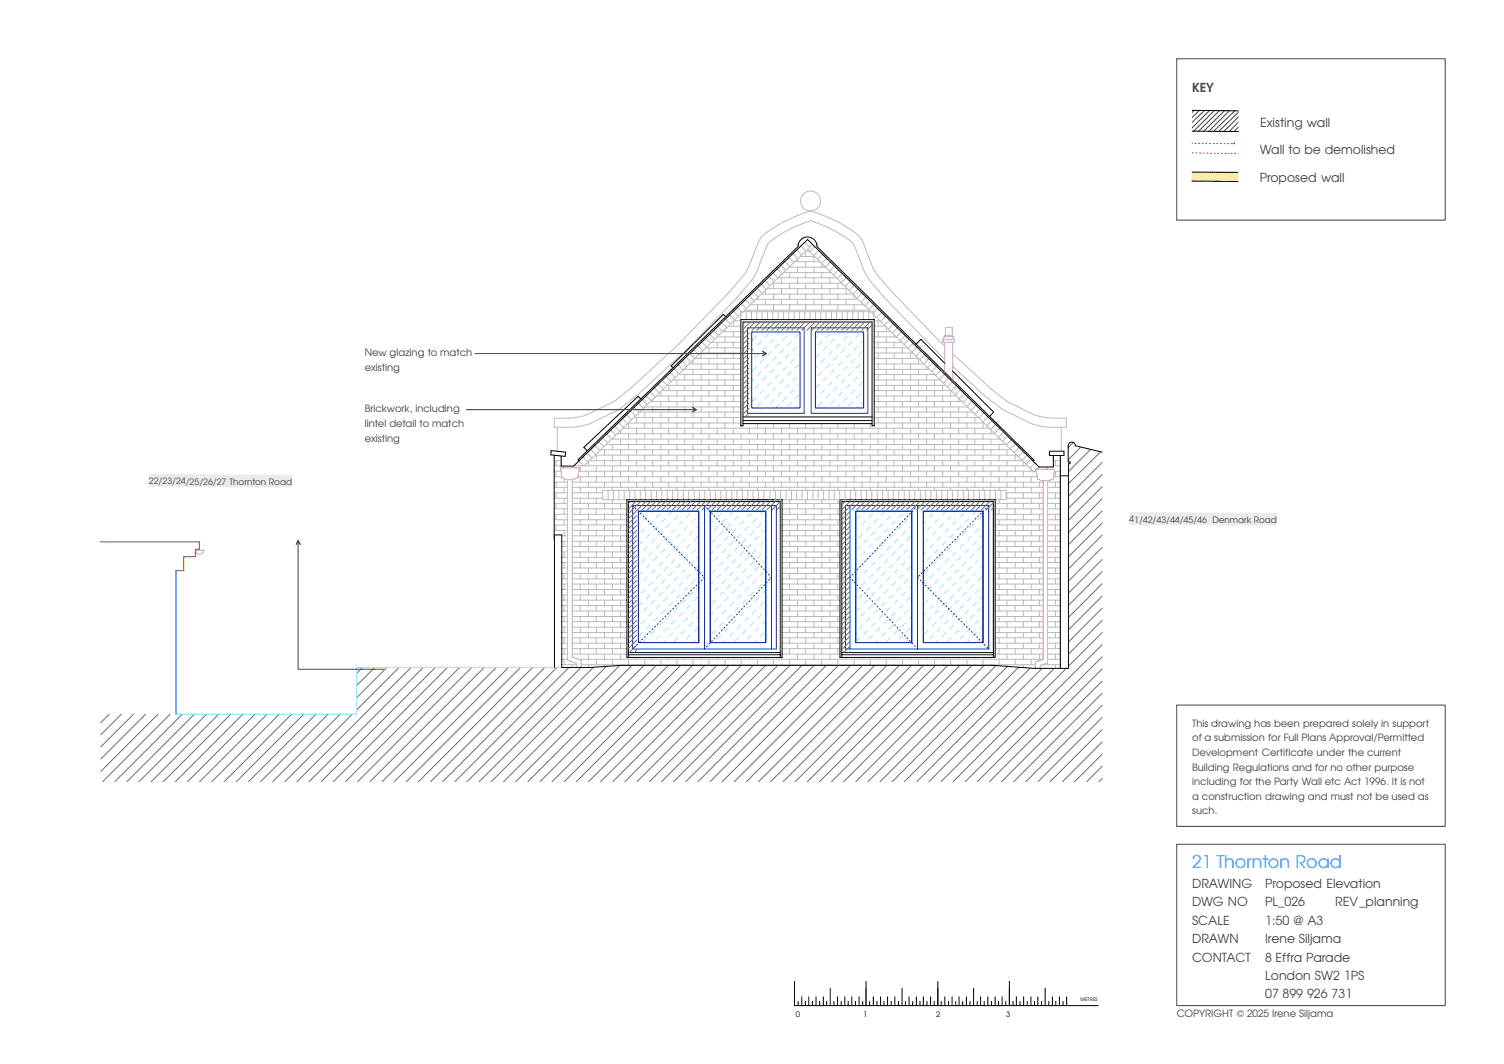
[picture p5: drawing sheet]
<svg xmlns="http://www.w3.org/2000/svg" width="420mm" height="297mm" viewBox="0 0 420 297" stroke-linecap="round" stroke-linejoin="round" font-family="sans-serif">
<defs><g id="words">
<text font-size="4.9" fill="#00adff" x="333" y="242.3">21 Thornton Road</text>
<g font-size="3.5" fill="#424242">
<text x="333" y="25.7">KEY</text>
<text x="352" y="35.4">Existing wall</text>
<text x="351.9" y="43">Wall to be demolished</text>
<text x="351.9" y="50.9">Proposed wall</text>
<text x="333" y="247.9">DRAWING</text>
<text x="353.4" y="247.9">Proposed Elevation</text>
<text x="333" y="253.1">DWG NO</text>
<text x="353.4" y="253.1">PL_026</text>
<text x="373" y="253.1">REV</text>
<text x="379.8" y="253.1">_planning</text>
<text x="333" y="258.2">SCALE</text>
<text x="333" y="263.4">DRAWN</text>
<text x="353.4" y="258.2">1:50 @ A3</text>
<text x="353.4" y="263.4">Irene Siljama</text>
<text x="333" y="268.5">CONTACT</text>
<text x="353.4" y="268.5">8 Effra Parade</text>
<text x="353.4" y="273.6">London SW2</text>
<text x="375.5" y="273.6">1PS</text>
<text x="353.4" y="278.7">07</text>
<text x="358.3" y="278.7">899</text>
<text x="365.2" y="278.7">926</text>
<text x="372" y="278.7">731</text>
</g>
<g font-size="2.8" fill="#424242">
<text x="101.9" y="99.5">New glazing to match</text>
<text x="101.9" y="103.5">existing</text>
<text x="101.9" y="115.1">Brickwork, including</text>
<text x="101.9" y="119.2">lintel detail to match</text>
<text x="101.9" y="123.3">existing</text>
<text x="333" y="202.9">This drawing has been prepared solely in support</text>
<text x="333" y="207">of a submission for Full Plans Approval/Permitted</text>
<text x="333" y="211.1">Development Certificate under the current</text>
<text x="333" y="215.1">Building Regulations and for no other purpose</text>
<text x="333" y="219.2">including for the Party Wall etc Act 1996. It is not</text>
<text x="333" y="223.3">a construction drawing and must not be used as</text>
<text x="333" y="227.3">such.</text>
<text x="328.7" y="284">COPYRIGHT © 2025 Irene Siljama</text>
</g>
<g font-size="2.5" fill="#424242">
<text x="41.6" y="135.2">22/23/24/25/26/27 Thornton Road</text>
<text x="315.5" y="145.9">41/42/43/44/45/46 Denmark Road</text>
</g>
<g font-size="2.1">
<text x="222.3" y="284">0</text>
<text x="241.1" y="284">1</text>
<text x="261.5" y="284">2</text>
<text x="281.1" y="284">3</text>
</g>
<text font-size="1.4" x="301.9" y="279.6">METRES</text>
</g></defs>
<g fill="none" stroke="#000" stroke-width=".28">
<path d="M222 274v6.7h84.8M223 279.6v1.1M224 278.3v2.4M225 279.6v1.1M225.9 278.3v2.4M226.9 279.6v1.1M228 278.3v2.4M229 279.6v1.1M230 278.3v2.4M230.9 279.6v1.1M231.9 275.9v4.8M233 279.6v1.1"/>
<path d="M234 278.3v2.4M235 279.6v1.1M236 278.3v2.4M236.9 279.6v1.1M238 278.3v2.4M239 279.6v1.1M240 278.3v2.4M241 279.6v1.1M241.9 274v6.7M243 279.6v1.1M244 278.3v2.4M245 279.6v1.1"/>
<path d="M246 278.3v2.4M246.9 279.6v1.1M247.9 278.3v2.4M249 279.6v1.1M250 278.3v2.4M251 279.6v1.1M252 275.9v4.8M252.9 279.6v1.1M254 278.3v2.4M255 279.6v1.1M256 278.3v2.4M257 279.6v1.1"/>
<path d="M257.9 278.3v2.4M259 279.6v1.1M260 278.3v2.4M261 279.6v1.1M262 274v6.7M262.9 279.6v1.1M263.9 278.3v2.4M265 279.6v1.1M266 278.3v2.4M267 279.6v1.1M267.9 278.3v2.4M268.9 279.6v1.1"/>
<path d="M270 278.3v2.4M271 279.6v1.1M272 275.9v4.8M273 279.6v1.1M273.9 278.3v2.4M275 279.6v1.1M276 278.3v2.4M277 279.6v1.1M278 278.3v2.4M278.9 279.6v1.1M280 278.3v2.4M281 279.6v1.1"/>
<path d="M282 274v6.7M283 279.6v1.1M283.9 278.3v2.4M284.9 279.6v1.1M286 278.3v2.4M287 279.6v1.1M288 278.3v2.4M289 279.6v1.1M289.9 278.3v2.4M291 279.6v1.1M292 275.9v4.8M293 279.6v1.1"/>
<path d="M294 278.3v2.4M294.9 279.6v1.1M296 278.3v2.4M297 279.6v1.1M298 278.3v2.4"/>
</g>
<g fill="#fff">
<path d="M328.7 280.7h43.9v4.1h-43.9z"/>
<path d="M328.7 235.7h75v45h-75z"/>
</g>
<path d="M328.7 235.7h75v45h-75z" fill="none" stroke="#424242" stroke-width=".28"/>
<g fill="#fff">
<path d="M333 236.6h41.8v7.1h-41.8z"/>
<path d="M333 243.8h17.1v5.1h-17.1z"/>
<path d="M333 249h15.7v5h-15.7z"/>
<path d="M333 254.1h10.7v5.1h-10.7z"/>
<path d="M333 259.3h13.2v5.1h-13.2z"/>
<path d="M333 264.5h16.7v5h-16.7z"/>
<path d="M353.4 243.8h32.5v5.1h-32.5z"/>
<path d="M353.4 249h11.4v5h-11.4z"/>
<path d="M353.4 254.1h16.4v5.1h-16.4z"/>
<path d="M353.4 259.3h21.4v5.1h-21.4z"/>
<path d="M353.4 264.5h24v5h3.8v5.1h-3.4v5.1h-24.4z"/>
<path d="M328.7 196.8h75v33.9h-75z"/>
</g>
<path d="M328.7 196.8h75v33.9h-75z" fill="none" stroke="#424242" stroke-width=".28"/>
<g fill="#fff">
<path d="M333 199.6h66.4v4.1h-1.3v4h-6.6v4.1h3.7v4.1h2.9v4h1v4.1h-59v4.1h-7.1z"/>
<path d="M379.8 249h16.7v5h-16.7z"/>
<path d="M373 249h6.5v5h-6.5z"/>
<path d="M28.2 199.3h71.4v-12.9h57.3a162.3 162.3 0 0 0 16.9-.6h103.6a140.6 140.6 0 0 0 18.8 .8h2.3v-57.2h.4v-.5h-.5v-4.5a1 1 0 0 1 1-1 1 1 0 0 1 1 1l7.5 1.9v91.9h-279.7z"/>
</g>
<g fill="none" stroke="#6e6e6e" stroke-width=".28">
<path d="M299.8 123.5l-1.4 1.5M302 124.8l-3.6 3.5M304.7 125.5l-6.2 6.1M307.5 126.1l-9 8.9M307.9 139.3l-9.4 9.4M307.9 135.9l-9.4 9.4M307.9 132.5l-9.4 9.4M307.9 129.1l-9.4 9.4M307.9 159.6l-9.4 9.4M307.9 156.2l-9.4 9.4M307.9 152.8l-9.4 9.4M307.9 149.4l-9.4 9.4"/>
<path d="M307.9 146l-9.4 9.4M307.9 142.6l-9.4 9.4M307.9 180l-38.3 38.3M307.9 176.6l-9.4 9.4M307.9 173.2l-9.4 9.4M307.9 169.8l-9.4 9.4M307.9 166.4l-9.4 9.4M307.9 163l-9.4 9.4M30.5 199.4l-2.3 2.3M33.9 199.4l-5.7 5.7M37.3 199.4l-9.1 9.1M40.7 199.4l-12.5 12.5"/>
<path d="M44.2 199.4l-16 16M47.5 199.4l-18.8 18.9M50.9 199.4l-18.9 18.9M54.3 199.4l-18.9 18.9M57.7 199.4l-18.9 18.9M61.1 199.4l-18.9 18.9M64.5 199.4l-18.9 18.9M67.9 199.4l-18.9 18.9M71.2 199.4l-18.8 18.9M74.6 199.4l-18.8 18.9M78 199.4l-18.9 18.9M81.5 199.4l-18.9 18.9"/>
<path d="M84.9 199.4l-18.9 18.9M88.3 199.4l-18.9 18.9M91.7 199.4l-18.9 18.9M95 199.4l-18.8 18.9M98.4 199.4l-18.9 18.9M101.3 186.3l-1.7 1.7M104.7 186.3l-5.1 5.1M108.1 186.3l-8.5 8.5M111.5 186.3l-11.9 11.9M114.9 186.3l-32 32M118.2 186.3l-31.9 32M121.6 186.3l-31.9 32"/>
<path d="M125 186.3l-31.9 32M128.4 186.3l-31.9 32M131.8 186.3l-31.9 32M135.3 186.3l-32 32M138.6 186.3l-31.9 32M142 186.3l-31.9 32M145.4 186.3l-31.9 32M148.8 186.3l-31.9 32M152.2 186.3l-31.9 32M155.6 186.3l-31.9 32M159 186.3l-32 32M162.3 186.3l-31.9 32"/>
<path d="M165.8 186.3l-32 32M169.5 186l-32.3 32.3M173.1 185.8l-32.4 32.5M176.6 185.7l-32.5 32.6M180 185.7l-32.6 32.6M183.3 185.7l-32.5 32.6M186.7 185.7l-32.5 32.6M190.1 185.7l-32.5 32.6M193.5 185.7l-32.5 32.6M196.9 185.7l-32.5 32.6M200.3 185.7l-32.5 32.6M203.7 185.7l-32.5 32.6"/>
<path d="M207.1 185.7l-32.6 32.6M210.4 185.7l-32.5 32.6M213.9 185.7l-32.5 32.6M217.3 185.7l-32.5 32.6M220.7 185.7l-32.5 32.6M224.1 185.7l-32.5 32.6M227.5 185.7l-32.6 32.6M230.8 185.7l-32.5 32.6M234.2 185.7l-32.5 32.6M237.6 185.7l-32.5 32.6M241 185.7l-32.5 32.6M244.4 185.7l-32.5 32.6"/>
<path d="M247.8 185.7l-32.5 32.6M251.2 185.7l-32.5 32.6M254.6 185.7l-32.5 32.6M258 185.7l-32.5 32.6M261.4 185.7l-32.5 32.6M264.8 185.7l-32.5 32.6M268.2 185.7l-32.5 32.6M271.6 185.7l-32.5 32.6M275 185.7l-32.6 32.6M278.3 185.8l-32.5 32.5M281.5 186l-32.3 32.3M284.6 186.3l-32 32"/>
<path d="M287.8 186.5l-31.7 31.8M291.1 186.6l-31.6 31.7M294.5 186.6l-31.7 31.7M297.9 186.6l-31.7 31.7M307.9 196.9l-21.3 21.4M307.9 193.5l-24.7 24.8M307.9 190.1l-28.1 28.2M307.9 186.8l-31.5 31.5M307.9 183.4l-34.9 34.9M307.9 217.3l-.9 1M307.9 213.9l-4.3 4.4M307.9 210.6l-7.7 7.7"/>
<path d="M307.9 207.2l-11.1 11.1M307.9 203.7l-14.6 14.6M307.9 200.3l-18 18"/>
</g>
<path d="M289.6 130.9l.7-.5h3.9v-3.3h2v59.5h-5.6v-.9l2-.7v-50.8l1.6-.5 .4-2.8z" fill="#fff"/>
<g fill="none" stroke="#bbb" stroke-width=".28">
<path d="M292.6 130.4v.6M292.7 134.6h3.5M292.7 136h3.5M292.7 137.6h3.5M292.7 139.1h3.5M294.3 128.6h1.9M294.3 130h1.9M294.3 133.1h1.9M294.5 131.6h1.7M294.9 128.6v1.4M294.9 131.6v1.5M294.9 134.6v1.4"/>
<path d="M294.9 137.6v1.5M292.7 140.5h3.5M292.7 142.1h3.5M292.7 143.6h3.5M292.7 145.1h3.5M292.7 146.5h3.5M292.7 148.1h3.5M292.7 149.6h3.5M292.7 151.1h3.5M292.7 152.6h3.5M292.7 154.1h3.5M292.7 155.6h3.5"/>
<path d="M292.7 157h3.5M292.7 158.6h3.5M294.9 140.5v1.6M294.9 143.6v1.5M294.9 146.5v1.6M294.9 149.6v1.5M294.9 152.6v1.5M294.9 155.6v1.4M294.9 158.6v1.5M292.7 160.1h3.5M292.7 161.6h3.5M292.7 163.1h3.5"/>
<path d="M292.7 164.6h3.5M292.7 166.1h3.5M292.7 167.5h3.5M292.7 169.1h3.5M292.7 170.6h3.5M292.7 172.1h3.5M292.7 173.6h3.5M292.7 175.1h3.5M292.7 176.6h3.5M292.7 178h3.5M292.7 179.6h3.5M294.9 161.6v1.5"/>
<path d="M294.9 164.6v1.5M294.9 167.5v1.6M294.9 170.6v1.5M294.9 173.6v1.5M294.9 176.6v1.4M294.9 179.6v1.5M291.1 185.6h5.1M292.6 185.1v.5M292.7 181.1h3.5M292.7 182.6h3.5M292.7 184.1h3.5M294.9 182.6v1.5"/>
<path d="M294.9 185.6v1"/>
</g>
<path d="M154.8 127.1l2 .2v2.8h3.4l1.6-1.4 1.3 1.4 43.9-42.4v31.1h.6v-.6h36v.6h.6v-30.9l44.7 43.9 .6-.6 .3 2.5 1.6 .6v49.8l-2.1 .7v1.8l-11.9-.8h-103.6l-11.5 .6v-2l-2.4-1v-49.5l1.5-.5 .4-2.7h-5.2l.4 2.7 1.6 .5v50.4l2.4 1v1.1h-4.1v-37h-2.1zM168.4 136.9v2.6h6.7v44.1h43.4v-44.1h16.1v44.1h43.4v-44.1h3.1v-2.6z" fill="#fff"/>
<g fill="none" stroke="#bbb" stroke-width=".28">
<path d="M195.7 98.5h11.3M195.9 98.5v1.6M197.3 97.1h9.7M198.1 97.1v1.4M198.8 95.6h8.2M200.4 95.6v1.5M200.4 98.5v1.6M200.4 94.1h6.6M201.9 92.6h5.1M202.6 91.9v.7M202.6 94.1v1.5M202.6 97.1v1.4"/>
<path d="M203.5 91.1h3.5M204.9 89.7v1.4M204.9 92.6v1.5M204.9 95.6v1.5M204.9 98.5v1.6M205 89.6h2M206.5 88h.5M244.1 88h.2M244.1 89.6h1.7M244.1 91.1h3.3M244.1 92.6h4.9M244.1 94.1h6.4"/>
<path d="M244.1 95.6h7.9M244.1 97.1h9.4M244.1 98.5h11M245.3 89.6v1.5M245.3 92.6v1.5M245.3 95.6v1.5M245.3 98.5v1.6M247.6 91.3v1.3M247.6 94.1v1.5M247.6 97.1v1.4M249.8 93.5v.6M249.8 95.6v1.5"/>
<path d="M249.8 98.5v1.6M252.1 97.1v1.4M254.4 98.5v1.6M174 119.5h102.4M177.1 116.6h29.9M177.8 116.6v1.5M177.8 119.5v1.6M178.7 115h28.3M180.1 115v1.6M180.1 118.1v1.4M180.2 113.6h26.8M181.7 112.1h25.3"/>
<path d="M182.3 111.5v.6M182.3 113.6v1.4M182.3 116.6v1.5M182.3 119.5v1.6M183.3 110.6h23.7M184.6 109.4v1.2M184.6 112.1v1.5M184.6 115v1.6M184.6 118.1v1.4M184.9 109h22.1M186.4 107.6h20.6M186.8 107.6v1.4"/>
<path d="M186.8 110.6v1.5M186.8 113.6v1.4M186.8 116.6v1.5M186.8 119.5v1.6M188 106.1h19M189.1 106.1v1.5M189.1 109v1.6M189.1 112.1v1.5M189.1 115v1.6M189.1 118.1v1.4M189.5 104.5h17.5M191.1 103.1h15.9"/>
<path d="M191.3 102.8v.3M191.3 104.5v1.6M191.3 107.6v1.4M191.3 110.6v1.5M191.3 113.6v1.4M191.3 116.6v1.5M191.3 119.5v1.6M192.7 101.6h14.3M193.6 100.7v.9M193.6 103.1v1.4M193.6 106.1v1.5M193.6 109v1.6"/>
<path d="M193.6 112.1v1.5M193.6 115v1.6M193.6 118.1v1.4M194.2 100.1h12.8M195.9 101.6v1.5M195.9 104.5v1.6M195.9 107.6v1.4M195.9 110.6v1.5M195.9 113.6v1.4M195.9 116.6v1.5M195.9 119.5v1.6M198.1 100.1v1.5"/>
<path d="M198.1 103.1v1.4M198.1 106.1v1.5M198.1 109v1.6M198.1 112.1v1.5M198.1 115v1.6M198.1 118.1v1.4M200.4 101.6v1.5M200.4 104.5v1.6M200.4 107.6v1.4M200.4 110.6v1.5M200.4 113.6v1.4M200.4 116.6v1.5"/>
<path d="M200.4 119.5v1.6M202.6 100.1v1.5M202.6 103.1v1.4M202.6 106.1v1.5M202.6 109v1.6M202.6 112.1v1.5M202.6 115v1.6M202.6 118.1v1.4M204.9 101.6v1.5M204.9 104.5v1.6M204.9 107.6v1.4M204.9 110.6v1.5"/>
<path d="M204.9 113.6v1.4M204.9 116.6v1.5M204.9 119.5v1.6M207 118.1h-31.4v1.4M207.1 118.9v.6M209.3 119.5v1.6M211.6 118.3v1.2M213.8 119.5v1.6M216.1 118.3v1.2M218.3 119.5v1.6M220.6 118.3v1.2M222.8 119.5v1.6"/>
<path d="M225.1 118.3v1.2M227.4 119.5v1.6M229.6 118.3v1.2M231.9 119.5v1.6M234.1 118.3v1.2M236.3 119.5v1.6M238.6 118.3v1.2M240.8 119.5v1.6M243.1 118.3v1.2M244.1 100.1h12.5M244.1 101.6h14M244.1 103.1h15.5"/>
<path d="M244.2 104.5h17M244.2 106.1h18.5M244.2 107.6h20M244.2 109h21.5M244.2 110.6h23.1M244.2 112.1h24.6M244.2 113.6h26.1M244.2 115h27.6M244.2 116.6h29.1M244.2 118.1h30.7M245.3 101.6v1.5M245.3 104.5v1.6"/>
<path d="M245.3 107.6v1.4M245.3 110.6v1.5M245.3 113.6v1.4M245.3 116.6v1.5M245.3 119.5v1.6M247.6 100.1v1.5M247.6 103.1v1.4M247.6 106.1v1.5M247.6 109v1.6M247.6 112.1v1.5M247.6 115v1.6M247.6 118.1v1.4"/>
<path d="M249.8 101.6v1.5M249.8 104.5v1.6M249.8 107.6v1.4M249.8 110.6v1.5M249.8 113.6v1.4M249.8 116.6v1.5M249.8 119.5v1.6M252.1 100.1v1.5M252.1 103.1v1.4M252.1 106.1v1.5M252.1 109v1.6M252.1 112.1v1.5"/>
<path d="M252.1 115v1.6M252.1 118.1v1.4M254.4 101.6v1.5M254.4 104.5v1.6M254.4 107.6v1.4M254.4 110.6v1.5M254.4 113.6v1.4M254.4 116.6v1.5M254.4 119.5v1.6M256.6 100.1v1.5M256.6 103.1v1.4M256.6 106.1v1.5"/>
<path d="M256.6 109v1.6M256.6 112.1v1.5M256.6 115v1.6M256.6 118.1v1.4M258.9 102.3v.8M258.9 104.5v1.6M258.9 107.6v1.4M258.9 110.6v1.5M258.9 113.6v1.4M258.9 116.6v1.5M258.9 119.5v1.6M261.1 104.5h.1"/>
<path d="M261.1 106.1v1.5M261.1 109v1.6M261.1 112.1v1.5M261.1 115v1.6M261.1 118.1v1.4M263.4 107.6v1.4M263.4 110.6v1.5M263.4 113.6v1.4M263.4 116.6v1.5M263.4 119.5v1.6M265.6 109v1.6M265.6 112.1v1.5"/>
<path d="M265.6 115v1.6M265.6 118.1v1.4M267.8 111.2v.9M267.8 113.6v1.4M267.8 116.6v1.5M267.8 119.5v1.6M270.1 113.4v.2M270.1 115v1.6M270.1 118.1v1.4M272.3 116.6v1.5M272.3 119.5v1.6M274.6 118.1v1.4"/>
<path d="M154.8 127.1h.1M154.8 128.6h2M154.8 130h2M154.8 131.6h2M154.8 133.1h2.1M154.8 134.6h3.7M154.8 136h3.7M154.8 137.6h3.7M154.8 139.1h3.7M155.3 128.6v1.4M155.3 131.6v1.5M155.3 134.6v1.4"/>
<path d="M155.3 137.6v1.5M157.6 130.1v.5M157.6 133.6v1M157.6 136v1.6M157.6 139.1v1.4M159.9 134.6h131.5M159.9 136h131.5M159.9 137.6h8.5M159.9 139.1h8.5M160.3 130h2.8M161.5 133.1h128.3M161.7 131.6h126.9"/>
<path d="M162.1 130v1.6M162.1 133.1v1.5M162.1 136v1.6M162.1 139.1v1.4M163.2 130h123.9M164.4 128.9v1.1M164.4 131.6v1.5M164.4 134.6v1.4M164.4 137.6v1.5M164.7 128.6h120.8M166.2 127.1h117.8M166.6 127.1v1.5"/>
<path d="M166.6 130v1.6M166.6 133.1v1.5M166.6 136v1.6M166.6 139.1v1.4M167.8 125.5h114.7M168.9 125.5v1.6M168.9 128.6v1.4M168.9 131.6v1.5M168.9 134.6v1.4M169.4 124.1h111.6M170.9 122.6h108.5M171.1 122.4v.2"/>
<path d="M171.1 124.1v1.4M171.1 127.1v1.5M171.1 130v1.6M171.1 133.1v1.5M171.1 136v.9M171.1 139.5v1M172.4 121.1h105.5M173.4 120.2v.9M173.4 122.6v1.5M173.4 125.5v1.6M173.4 128.6v1.4M173.4 131.6v1.5"/>
<path d="M173.4 134.6v1.4M175.6 121.1v1.5M175.6 124.1v1.4M175.6 127.1v1.5M175.6 130v1.6M175.6 133.1v1.5M175.6 136v.9M177.8 122.6v1.5M177.8 125.5v1.6M177.8 128.6v1.4M177.8 131.6v1.5M177.8 134.6v1.4"/>
<path d="M180.1 121.1v1.5M180.1 124.1v1.4M180.1 127.1v1.5M180.1 130v1.6M180.1 133.1v1.5M180.1 136v.9M182.3 122.6v1.5M182.3 125.5v1.6M182.3 128.6v1.4M182.3 131.6v1.5M182.3 134.6v1.4M184.6 121.1v1.5"/>
<path d="M184.6 124.1v1.4M184.6 127.1v1.5M184.6 130v1.6M184.6 133.1v1.5M184.6 136v.9M186.8 122.6v1.5M186.8 125.5v1.6M186.8 128.6v1.4M186.8 131.6v1.5M186.8 134.6v1.4M189.1 121.1v1.5M189.1 124.1v1.4"/>
<path d="M189.1 127.1v1.5M189.1 130v1.6M189.1 133.1v1.5M189.1 136v.9M191.3 122.6v1.5M191.3 125.5v1.6M191.3 128.6v1.4M191.3 131.6v1.5M191.3 134.6v1.4M193.6 121.1v1.5M193.6 124.1v1.4M193.6 127.1v1.5"/>
<path d="M193.6 130v1.6M193.6 133.1v1.5M193.6 136v.9M195.9 122.6v1.5M195.9 125.5v1.6M195.9 128.6v1.4M195.9 131.6v1.5M195.9 134.6v1.4M198.1 121.1v1.5M198.1 124.1v1.4M198.1 127.1v1.5M198.1 130v1.6"/>
<path d="M198.1 133.1v1.5M198.1 136v.9M200.4 122.6v1.5M200.4 125.5v1.6M200.4 128.6v1.4M200.4 131.6v1.5M200.4 134.6v1.4M202.6 121.1v1.5M202.6 124.1v1.4M202.6 127.1v1.5M202.6 130v1.6M202.6 133.1v1.5"/>
<path d="M202.6 136v.9M204.9 122.6v1.5M204.9 125.5v1.6M204.9 128.6v1.4M204.9 131.6v1.5M204.9 134.6v1.4M207.1 121.1v1.5M207.1 124.1v1.4M207.1 127.1v1.5M207.1 130v1.6M207.1 133.1v1.5M207.1 136v.9"/>
<path d="M209.3 122.6v1.5M209.3 125.5v1.6M209.3 128.6v1.4M209.3 131.6v1.5M209.3 134.6v1.4M211.6 121.1v1.5M211.6 124.1v1.4M211.6 127.1v1.5M211.6 130v1.6M211.6 133.1v1.5M211.6 136v.9M213.8 122.6v1.5"/>
<path d="M213.8 125.5v1.6M213.8 128.6v1.4M213.8 131.6v1.5M213.8 134.6v1.4M216.1 121.1v1.5M216.1 124.1v1.4M216.1 127.1v1.5M216.1 130v1.6M216.1 133.1v1.5M216.1 136v.9M218.3 122.6v1.5M218.3 125.5v1.6"/>
<path d="M218.3 128.6v1.4M218.3 131.6v1.5M218.3 134.6v1.4M220.6 121.1v1.5M220.6 124.1v1.4M220.6 127.1v1.5M220.6 130v1.6M220.6 133.1v1.5M220.6 136v.9M220.6 139.5v1M222.8 122.6v1.5M222.8 125.5v1.6"/>
<path d="M222.8 128.6v1.4M222.8 131.6v1.5M222.8 134.6v1.4M225.1 121.1v1.5M225.1 124.1v1.4M225.1 127.1v1.5M225.1 130v1.6M225.1 133.1v1.5M225.1 136v.9M225.1 139.5v1M227.4 122.6v1.5M227.4 125.5v1.6"/>
<path d="M227.4 128.6v1.4M227.4 131.6v1.5M227.4 134.6v1.4M229.6 121.1v1.5M229.6 124.1v1.4M229.6 127.1v1.5M229.6 130v1.6M229.6 133.1v1.5M229.6 136v.9M229.6 139.5v1M231.9 122.6v1.5M231.9 125.5v1.6"/>
<path d="M231.9 128.6v1.4M231.9 131.6v1.5M231.9 134.6v1.4M234.1 121.1v1.5M234.1 124.1v1.4M234.1 127.1v1.5M234.1 130v1.6M234.1 133.1v1.5M234.1 136v.9M234.1 139.5v1M236.3 122.6v1.5M236.3 125.5v1.6"/>
<path d="M236.3 128.6v1.4M236.3 131.6v1.5M236.3 134.6v1.4M238.6 121.1v1.5M238.6 124.1v1.4M238.6 127.1v1.5M238.6 130v1.6M238.6 133.1v1.5M238.6 136v.9M240.8 122.6v1.5M240.8 125.5v1.6M240.8 128.6v1.4"/>
<path d="M240.8 131.6v1.5M240.8 134.6v1.4M243.1 121.1v1.5M243.1 124.1v1.4M243.1 127.1v1.5M243.1 130v1.6M243.1 133.1v1.5M243.1 136v.9M245.3 122.6v1.5M245.3 125.5v1.6M245.3 128.6v1.4M245.3 131.6v1.5"/>
<path d="M245.3 134.6v1.4M247.6 121.1v1.5M247.6 124.1v1.4M247.6 127.1v1.5M247.6 130v1.6M247.6 133.1v1.5M247.6 136v.9M249.8 122.6v1.5M249.8 125.5v1.6M249.8 128.6v1.4M249.8 131.6v1.5M249.8 134.6v1.4"/>
<path d="M252.1 121.1v1.5M252.1 124.1v1.4M252.1 127.1v1.5M252.1 130v1.6M252.1 133.1v1.5M252.1 136v.9M254.4 122.6v1.5M254.4 125.5v1.6M254.4 128.6v1.4M254.4 131.6v1.5M254.4 134.6v1.4M256.6 121.1v1.5"/>
<path d="M256.6 124.1v1.4M256.6 127.1v1.5M256.6 130v1.6M256.6 133.1v1.5M256.6 136v.9M258.9 122.6v1.5M258.9 125.5v1.6M258.9 128.6v1.4M258.9 131.6v1.5M258.9 134.6v1.4M261.1 121.1v1.5M261.1 124.1v1.4"/>
<path d="M261.1 127.1v1.5M261.1 130v1.6M261.1 133.1v1.5M261.1 136v.9M263.4 122.6v1.5M263.4 125.5v1.6M263.4 128.6v1.4M263.4 131.6v1.5M263.4 134.6v1.4M265.6 121.1v1.5M265.6 124.1v1.4M265.6 127.1v1.5"/>
<path d="M265.6 130v1.6M265.6 133.1v1.5M265.6 136v.9M267.8 122.6v1.5M267.8 125.5v1.6M267.8 128.6v1.4M267.8 131.6v1.5M267.8 134.6v1.4M270.1 121.1v1.5M270.1 124.1v1.4M270.1 127.1v1.5M270.1 130v1.6"/>
<path d="M270.1 133.1v1.5M270.1 136v.9M272.3 122.6v1.5M272.3 125.5v1.6M272.3 128.6v1.4M272.3 131.6v1.5M272.3 134.6v1.4M274.6 121.1v1.5M274.6 124.1v1.4M274.6 127.1v1.5M274.6 130v1.6M274.6 133.1v1.5"/>
<path d="M274.6 136v.9M276.8 120v1.1M276.8 122.6v1.5M276.8 125.5v1.6M276.8 128.6v1.4M276.8 131.6v1.5M276.8 134.6v1.4M279.1 122.2v.4M279.1 124.1v1.4M279.1 127.1v1.5M279.1 130v1.6M279.1 133.1v1.5"/>
<path d="M279.1 136v.9M279.1 139.5v1M281.1 137.6h10.3M281.1 139.1h10.3M281.3 125.5v1.6M281.3 128.6v1.4M281.3 131.6v1.5M281.3 134.6v1.4M281.3 137.6v1.5M283.6 127.1v1.5M283.6 130v1.6M283.6 133.1v1.5"/>
<path d="M283.6 136v1.6M283.6 139.1v1.4M285.9 128.8v1.2M285.9 131.6v1.5M285.9 134.6v1.4M285.9 137.6v1.5M288.1 131v.6M288.1 133.1v1.5M288.1 136v1.6M288.1 139.1v1.4M289 131.6h.5M290.4 134.6v1.4"/>
<path d="M290.4 137.6v1.5M154.8 140.5h3.7M154.8 142.1h3.7M154.8 143.6h3.7M154.8 145.1h3.7M154.8 146.5h3.7M154.8 148.1h3.7M155.3 140.5v1.6M155.3 143.6v1.5M155.3 146.5v1.6M156.9 149.6h1.6M156.9 151.1h1.6"/>
<path d="M156.9 152.6h1.6M156.9 154.1h1.6M156.9 155.6h1.6M156.9 157h1.6M156.9 158.6h1.6M157.6 142.1v1.5M157.6 145.1v1.4M157.6 148.1v1.5M157.6 151.1v1.5M157.6 154.1v1.5M157.6 157v1.6M159.9 140.5h15.2"/>
<path d="M159.9 142.1h15.2M159.9 143.6h15.2M159.9 145.1h15.2M159.9 146.5h15.2M159.9 148.1h15.2M159.9 149.6h15.2M159.9 151.1h15.2M159.9 152.6h15.2M159.9 154.1h15.2M159.9 155.6h15.2M159.9 157h15.2M159.9 158.6h15.2"/>
<path d="M162.1 142.1v1.5M162.1 145.1v1.4M162.1 148.1v1.5M162.1 151.1v1.5M162.1 154.1v1.5M162.1 157v1.6M164.4 140.5v1.6M164.4 143.6v1.5M164.4 146.5v1.6M164.4 149.6v1.5M164.4 152.6v1.5M164.4 155.6v1.4"/>
<path d="M164.4 158.6v1.5M166.6 142.1v1.5M166.6 145.1v1.4M166.6 148.1v1.5M166.6 151.1v1.5M166.6 154.1v1.5M166.6 157v1.6M168.9 140.5v1.6M168.9 143.6v1.5M168.9 146.5v1.6M168.9 149.6v1.5M168.9 152.6v1.5"/>
<path d="M168.9 155.6v1.4M168.9 158.6v1.5M171.1 142.1v1.5M171.1 145.1v1.4M171.1 148.1v1.5M171.1 151.1v1.5M171.1 154.1v1.5M171.1 157v1.6M173.4 140.5v1.6M173.4 143.6v1.5M173.4 146.5v1.6M173.4 149.6v1.5"/>
<path d="M173.4 152.6v1.5M173.4 155.6v1.4M173.4 158.6v1.5M218.5 140.5h16.2M218.5 142.1h16.2M218.5 143.6h16.2M218.5 145.1h16.2M218.5 146.5h16.2M218.5 148.1h16.2M218.5 149.6h16.2M218.5 151.1h16.2M218.5 152.6h16.2"/>
<path d="M218.5 154.1h16.2M218.5 155.6h16.2M218.5 157h16.2M218.5 158.6h16.2M220.6 142.1v1.5M220.6 145.1v1.4M220.6 148.1v1.5M220.6 151.1v1.5M220.6 154.1v1.5M220.6 157v1.6M222.8 140.5v1.6M222.8 143.6v1.5"/>
<path d="M222.8 146.5v1.6M222.8 149.6v1.5M222.8 152.6v1.5M222.8 155.6v1.4M222.8 158.6v1.5M225.1 142.1v1.5M225.1 145.1v1.4M225.1 148.1v1.5M225.1 151.1v1.5M225.1 154.1v1.5M225.1 157v1.6M227.4 140.5v1.6"/>
<path d="M227.4 143.6v1.5M227.4 146.5v1.6M227.4 149.6v1.5M227.4 152.6v1.5M227.4 155.6v1.4M227.4 158.6v1.5M229.6 142.1v1.5M229.6 145.1v1.4M229.6 148.1v1.5M229.6 151.1v1.5M229.6 154.1v1.5M229.6 157v1.6"/>
<path d="M231.9 140.5v1.6M231.9 143.6v1.5M231.9 146.5v1.6M231.9 149.6v1.5M231.9 152.6v1.5M231.9 155.6v1.4M231.9 158.6v1.5M234.1 142.1v1.5M234.1 145.1v1.4M234.1 148.1v1.5M234.1 151.1v1.5M234.1 154.1v1.5"/>
<path d="M234.1 157v1.6M278 140.5h13.4M278 142.1h13.4M278 143.6h13.4M278 145.1h13.4M278 146.5h13.4M278 148.1h13.4M278 149.6h13.4M278 151.1h13.4M278 152.6h13.4M278 154.1h13.4M278 155.6h13.4"/>
<path d="M278 157h13.4M278 158.6h13.4M279.1 142.1v1.5M279.1 145.1v1.4M279.1 148.1v1.5M279.1 151.1v1.5M279.1 154.1v1.5M279.1 157v1.6M281.3 140.5v1.6M281.3 143.6v1.5M281.3 146.5v1.6M281.3 149.6v1.5"/>
<path d="M281.3 152.6v1.5M281.3 155.6v1.4M281.3 158.6v1.5M283.6 142.1v1.5M283.6 145.1v1.4M283.6 148.1v1.5M283.6 151.1v1.5M283.6 154.1v1.5M283.6 157v1.6M285.9 140.5v1.6M285.9 143.6v1.5M285.9 146.5v1.6"/>
<path d="M285.9 149.6v1.5M285.9 152.6v1.5M285.9 155.6v1.4M285.9 158.6v1.5M288.1 142.1v1.5M288.1 145.1v1.4M288.1 148.1v1.5M288.1 151.1v1.5M288.1 154.1v1.5M288.1 157v1.6M290.4 140.5v1.6M290.4 143.6v1.5"/>
<path d="M290.4 146.5v1.6M290.4 149.6v1.5M290.4 152.6v1.5M290.4 155.6v1.4M290.4 158.6v1.5M156.9 160.1h1.6M156.9 161.6h1.6M156.9 163.1h1.6M156.9 164.6h1.6M156.9 166.1h1.6M156.9 167.5h1.6M156.9 169.1h1.6"/>
<path d="M156.9 170.6h1.6M156.9 172.1h1.6M156.9 173.6h1.6M156.9 175.1h1.6M156.9 176.6h1.6M156.9 178h1.6M156.9 179.6h1.6M157.6 160.1v1.5M157.6 163.1v1.5M157.6 166.1v1.4M157.6 169.1v1.5M157.6 172.1v1.5"/>
<path d="M157.6 175.1v1.5M157.6 178v1.6M159.9 160.1h15.2M159.9 161.6h15.2M159.9 163.1h15.2M159.9 164.6h15.2M159.9 166.1h15.2M159.9 167.5h15.2M159.9 169.1h15.2M159.9 170.6h15.2M159.9 172.1h15.2M159.9 173.6h15.2"/>
<path d="M159.9 175.1h15.2M159.9 176.6h15.2M159.9 178h15.2M159.9 179.6h15.2M162.1 160.1v1.5M162.1 163.1v1.5M162.1 166.1v1.4M162.1 169.1v1.5M162.1 172.1v1.5M162.1 175.1v1.5M162.1 178v1.6M164.4 161.6v1.5"/>
<path d="M164.4 164.6v1.5M164.4 167.5v1.6M164.4 170.6v1.5M164.4 173.6v1.5M164.4 176.6v1.4M164.4 179.6v1.5M166.6 160.1v1.5M166.6 163.1v1.5M166.6 166.1v1.4M166.6 169.1v1.5M166.6 172.1v1.5M166.6 175.1v1.5"/>
<path d="M166.6 178v1.6M168.9 161.6v1.5M168.9 164.6v1.5M168.9 167.5v1.6M168.9 170.6v1.5M168.9 173.6v1.5M168.9 176.6v1.4M168.9 179.6v1.5M171.1 160.1v1.5M171.1 163.1v1.5M171.1 166.1v1.4M171.1 169.1v1.5"/>
<path d="M171.1 172.1v1.5M171.1 175.1v1.5M171.1 178v1.6M173.4 161.6v1.5M173.4 164.6v1.5M173.4 167.5v1.6M173.4 170.6v1.5M173.4 173.6v1.5M173.4 176.6v1.4M173.4 179.6v1.5M218.5 160.1h16.2M218.5 161.6h16.2"/>
<path d="M218.5 163.1h16.2M218.5 164.6h16.2M218.5 166.1h16.2M218.5 167.5h16.2M218.5 169.1h16.2M218.5 170.6h16.2M218.5 172.1h16.2M218.5 173.6h16.2M218.5 175.1h16.2M218.5 176.6h16.2M218.5 178h16.2M218.5 179.6h16.2"/>
<path d="M220.6 160.1v1.5M220.6 163.1v1.5M220.6 166.1v1.4M220.6 169.1v1.5M220.6 172.1v1.5M220.6 175.1v1.5M220.6 178v1.6M222.8 161.6v1.5M222.8 164.6v1.5M222.8 167.5v1.6M222.8 170.6v1.5M222.8 173.6v1.5"/>
<path d="M222.8 176.6v1.4M222.8 179.6v1.5M225.1 160.1v1.5M225.1 163.1v1.5M225.1 166.1v1.4M225.1 169.1v1.5M225.1 172.1v1.5M225.1 175.1v1.5M225.1 178v1.6M227.4 161.6v1.5M227.4 164.6v1.5M227.4 167.5v1.6"/>
<path d="M227.4 170.6v1.5M227.4 173.6v1.5M227.4 176.6v1.4M227.4 179.6v1.5M229.6 160.1v1.5M229.6 163.1v1.5M229.6 166.1v1.4M229.6 169.1v1.5M229.6 172.1v1.5M229.6 175.1v1.5M229.6 178v1.6M231.9 161.6v1.5"/>
<path d="M231.9 164.6v1.5M231.9 167.5v1.6M231.9 170.6v1.5M231.9 173.6v1.5M231.9 176.6v1.4M231.9 179.6v1.5M234.1 160.1v1.5M234.1 163.1v1.5M234.1 166.1v1.4M234.1 169.1v1.5M234.1 172.1v1.5M234.1 175.1v1.5"/>
<path d="M234.1 178v1.6M278 160.1h13.4M278 161.6h13.4M278 163.1h13.4M278 164.6h13.4M278 166.1h13.4M278 167.5h13.4M278 169.1h13.4M278 170.6h13.4M278 172.1h13.4M278 173.6h13.4M278 175.1h13.4"/>
<path d="M278 176.6h13.4M278 178h13.4M278 179.6h13.4M279.1 160.1v1.5M279.1 163.1v1.5M279.1 166.1v1.4M279.1 169.1v1.5M279.1 172.1v1.5M279.1 175.1v1.5M279.1 178v1.6M281.3 161.6v1.5M281.3 164.6v1.5"/>
<path d="M281.3 167.5v1.6M281.3 170.6v1.5M281.3 173.6v1.5M281.3 176.6v1.4M281.3 179.6v1.5M283.6 160.1v1.5M283.6 163.1v1.5M283.6 166.1v1.4M283.6 169.1v1.5M283.6 172.1v1.5M283.6 175.1v1.5M283.6 178v1.6"/>
<path d="M285.9 161.6v1.5M285.9 164.6v1.5M285.9 167.5v1.6M285.9 170.6v1.5M285.9 173.6v1.5M285.9 176.6v1.4M285.9 179.6v1.5M288.1 160.1v1.5M288.1 163.1v1.5M288.1 166.1v1.4M288.1 169.1v1.5M288.1 172.1v1.5"/>
<path d="M288.1 175.1v1.5M288.1 178v1.6M290.4 161.6v1.5M290.4 164.6v1.5M290.4 167.5v1.6M290.4 170.6v1.5M290.4 173.6v1.5M290.4 176.6v1.4M290.4 179.6v1.5M156.9 181.1h1.6M156.9 182.6h1.6M156.9 184.1h1.6"/>
<path d="M156.9 185.6h4.1M157.6 181.1v1.5M157.6 184.1v1.5M159.8 185.6v.7M159.9 181.1h15.2M159.9 182.6h15.2M161.6 184.1h129.8M162.1 181.1v1.5M162.1 184.1v.2M162.3 185.6h127M164.4 182.6v1.5M164.4 185.6v.7"/>
<path d="M166.6 181.1v1.5M166.6 184.1v1.5M168.9 182.6v1.5M168.9 185.6v.5M171.1 181.1v1.5M171.1 184.1v1.5M173.4 182.6v1.5M173.4 185.6v.1M175.6 184.1v1.5M177.8 183.5v.6M177.8 185.6v.1M180.1 184.1v1.5"/>
<path d="M182.3 183.5v.6M182.3 185.6v.1M184.6 184.1v1.5M186.8 183.5v.6M186.8 185.6v.1M189.1 184.1v1.5M191.3 183.5v.6M191.3 185.6v.1M193.6 184.1v1.5M195.9 183.5v.6M195.9 185.6v.1M198.1 184.1v1.5"/>
<path d="M200.4 183.5v.6M200.4 185.6v.1M202.6 184.1v1.5M204.9 183.5v.6M204.9 185.6v.1M207.1 184.1v1.5M209.3 183.5v.6M209.3 185.6v.1M211.6 184.1v1.5M213.8 183.5v.6M213.8 185.6v.1M216.1 184.1v1.5"/>
<path d="M218.3 183.5v.6M218.3 185.6v.1M218.5 181.1h16.2M218.5 182.6h16.2M220.6 181.1v1.5M220.6 184.1v1.5M222.8 182.6v1.5M222.8 185.6v.1M225.1 181.1v1.5M225.1 184.1v1.5M227.4 182.6v1.5M227.4 185.6v.1"/>
<path d="M229.6 181.1v1.5M229.6 184.1v1.5M231.9 182.6v1.5M231.9 185.6v.1M234.1 181.1v1.5M234.1 184.1v1.5M236.3 183.5v.6M236.3 185.6v.1M238.6 184.1v1.5M240.8 183.5v.6M240.8 185.6v.1M243.1 184.1v1.5"/>
<path d="M245.3 183.5v.6M245.3 185.6v.1M247.6 184.1v1.5M249.8 183.5v.6M249.8 185.6v.1M252.1 184.1v1.5M254.4 183.5v.6M254.4 185.6v.1M256.6 184.1v1.5M258.9 183.5v.6M258.9 185.6v.1M261.1 184.1v1.5"/>
<path d="M263.4 183.5v.6M263.4 185.6v.1M265.6 184.1v1.5M267.8 183.5v.6M267.8 185.6v.1M270.1 184.1v1.5M272.3 183.5v.6M272.3 185.6v.1M274.6 184.1v1.5M276.8 183.5v.6M276.8 185.6v.1M278 181.1h13.4"/>
<path d="M278 182.6h13.4M279.1 181.1v1.5M279.1 184.1v1.5M281.3 182.6v1.5M281.3 185.6v.4M283.6 181.1v1.5M283.6 184.1v1.5M285.9 182.6v1.5M285.9 185.6v.7M288.1 181.1v1.5M288.1 184.1v1.5M290.4 182.6v1.5"/>
</g>
<path d="M207.6 87l18-17.4 17.7 17.4z" fill="#fff"/>
<g fill="none" stroke="#bbb" stroke-width=".28">
<path d="M215.9 79.1h19.3M216.1 79.1v1.5M217.4 77.5h16.2M218.3 77.5v1.6M219 76.1h13.1M220.5 74.6h10.1M220.6 74.5v.1M220.6 76.1v1.4M220.6 79.1v1.5M222 73.1h7.1M222.8 72.3v.8M222.8 74.6v1.5"/>
<path d="M222.8 77.5v1.6M223.6 71.6h3.9M225.1 70.2v1.4M225.1 73.1v1.5M225.1 76.1v1.4M225.1 79.1v1.5M225.2 70.1h.8M227.4 71.6v1.5M227.4 74.6v1.5M227.4 77.5v1.6M229.6 73.6v1M229.6 76.1v1.4"/>
<path d="M229.6 79.1v1.5M231.9 75.8v.3M231.9 77.5v1.6M234.1 79.1v1.5M208.1 86.6h34.8M209.3 86.6v.4M209.7 85.1h31.6M211.2 83.6h28.5M211.6 83.2v.4M211.6 85.1v1.5M212.7 82.1h25.5M213.8 81v1.1"/>
<path d="M213.8 83.6v1.5M213.8 86.6v.4M214.3 80.6h22.4M216.1 82.1v1.5M216.1 85.1v1.5M218.3 80.6v1.5M218.3 83.6v1.5M218.3 86.6v.4M220.6 82.1v1.5M220.6 85.1v1.5M222.8 80.6v1.5M222.8 83.6v1.5"/>
<path d="M222.8 86.6v.4M225.1 82.1v1.5M225.1 85.1v1.5M227.4 80.6v1.5M227.4 83.6v1.5M227.4 86.6v.4M229.6 82.1v1.5M229.6 85.1v1.5M231.9 80.6v1.5M231.9 83.6v1.5M231.9 86.6v.4M234.1 82.1v1.5"/>
<path d="M234.1 85.1v1.5M236.3 80.6v1.5M236.3 83.6v1.5M236.3 86.6v.4M238.6 82.5v1.1M238.6 85.1v1.5M240.8 84.7v.4M240.8 86.6v.4"/>
</g>
<path d="M257.9 142.7h16.7v36.7h-16.7z" fill="#fff"/>
<g fill="none" stroke="#a9e4ff" stroke-width=".28">
<path d="M258.6 154l-.7 .7M258.6 145.5l-.7 .7M258.6 142.7l-.3 .4M259.3 159l-1 1M259.3 150.4l-1 1.1M260.1 155.4l-1.1 1M260.1 147l-1.1 1M260.7 151.9l-1 1.1M260.7 143.4l-1 1M261.5 156.9l-1.1 1M261.5 148.3l-1.1 1.1M262.2 153.3l-1.1 1"/>
<path d="M262.2 144.9l-1.1 1M262.8 158.2l-1 1.1M262.8 149.8l-1 1.1M263.6 154.7l-1.1 1.1M263.6 146.2l-1.1 1.1M264.2 142.7l-1 1M264.3 159.7l-1.1 1M264.3 151.2l-1.1 1M265 156.1l-1.1 1.1M265 147.6l-1.1 1.1M265.7 152.6l-1.1 1.1M265.7 144.1l-1.1 1.1"/>
<path d="M266.4 157.6l-1.1 1M266.4 149.1l-1.1 1M267.1 154l-1 1.1M267.1 145.5l-1 1M267.1 142.7l-.4 .4M267.8 159l-1.1 1M267.8 150.4l-1.1 1.1M268.5 155.4l-1 1M268.5 147l-1 1M269.2 151.9l-1 1.1M269.2 143.4l-1 1M270 156.9l-1.1 1"/>
<path d="M270 148.3l-1.1 1.1M270.6 153.3l-1 1M270.6 144.9l-1 1M271.3 158.2l-1 1.1M271.3 149.8l-1 1.1M272.1 154.7l-1.1 1.1M272.1 146.2l-1.1 1.1M272.8 159.7l-1.1 1M272.8 151.2l-1.1 1M272.8 142.7l-1.1 1M273.5 156.1l-1.1 1.1M273.5 147.6l-1.1 1.1"/>
<path d="M274.2 152.6l-1.1 1.1M274.2 144.1l-1.1 1.1M274.6 157.8l-.7 .8M274.6 155l-.1 .1M274.6 149.3l-.7 .8M274.6 146.5h-.1M258.6 171l-.7 .7M258.6 162.5l-.7 .6M259.3 175.9l-1 1.1M259.3 167.5l-1 1M260.1 172.4l-1.1 1.1M260.1 163.9l-1.1 1.1"/>
<path d="M260.7 177.4l-1 1M260.7 168.9l-1 1M260.7 160.3l-1 1.1M261.5 173.8l-1.1 1.1M261.5 165.3l-1.1 1.1M262.2 178.7l-.7 .7M262.2 170.3l-1.1 1.1M262.2 161.8l-1.1 1.1M262.8 175.2l-1 1.1M262.8 166.7l-1 1.1M263.6 171.7l-1.1 1M263.6 163.2l-1.1 1"/>
<path d="M264.3 176.6l-1.1 1.1M264.3 168.1l-1.1 1.1M265 173.1l-1.1 1M265 164.6l-1.1 1.1M265.7 178l-1.1 1.1M265.7 169.6l-1.1 1M265.7 161.1l-1.1 1M266.4 174.5l-1.1 1.1M266.4 166l-1.1 1.1M267.1 171l-1 1M267.1 162.5l-1 1.1M267.8 175.9l-1.1 1.1"/>
<path d="M267.8 167.5l-1.1 1M268.5 172.4l-1 1.1M268.5 163.9l-1 1.1M269.2 177.4l-1 1M269.2 168.9l-1 1M269.2 160.3l-1 1.1M270 173.8l-1.1 1.1M270 165.3l-1.1 1.1M270.6 178.7l-.6 .7M270.6 170.3l-1 1.1M270.6 161.8l-1 1.1M271.3 175.2l-1 1.1"/>
<path d="M271.3 166.7l-1 1.1M272.1 171.7l-1.1 1M272.1 163.2l-1.1 1M272.8 176.6l-1.1 1.1M272.8 168.1l-1.1 1.1M273.5 173.1l-1.1 1M273.5 164.6l-1.1 1.1M274.2 178l-1.1 1.1M274.2 169.6l-1.1 1M274.2 161.1l-1.1 1M274.6 174.8l-.7 .8M274.6 171.9l-.1 .1"/>
<path d="M274.6 166.3l-.7 .8M274.6 163.5l-.1 .1"/>
</g>
<path d="M257.9 142.7h16.7v36.7h-16.7z" fill="none" stroke="#0329d6" stroke-width=".28"/>
<path d="M239 142.7h15.7v36.7h-15.7z" fill="#fff"/>
<g fill="none" stroke="#a9e4ff" stroke-width=".28">
<path d="M239.6 156.1l-.5 .5M239.6 147.6l-.5 .6M240.2 152.6l-1.1 1.1M240.2 144.1l-1.1 1.1M240.9 157.6l-1 1M240.9 149.1l-1 1M241.6 142.7l-.3 .4M241.7 154l-1.1 1.1M241.7 145.5l-1.1 1M242.4 159l-1.1 1M242.4 150.4l-1.1 1.1M243 155.4l-1 1"/>
<path d="M243 147l-1 1M243.8 151.9l-1.1 1.1M243.8 143.4l-1.1 1M244.5 156.9l-1 1M244.5 148.3l-1 1.1M245.2 153.3l-1.1 1M245.2 144.9l-1.1 1M245.9 158.2l-1.1 1.1M245.9 149.8l-1.1 1.1M246.6 154.7l-1 1.1M246.6 146.2l-1 1.1M247.3 159.7l-1 1"/>
<path d="M247.3 151.2l-1 1M247.3 142.7l-1 1M248 156.1l-1.1 1.1M248 147.6l-1.1 1.1M248.7 152.6l-1 1.1M248.7 144.1l-1 1.1M249.5 157.6l-1.1 1M249.5 149.1l-1.1 1M250.1 142.7l-.3 .4M250.1 154l-1.1 1.1M250.1 145.5l-1.1 1M250.8 159l-1 1"/>
<path d="M250.8 150.4l-1 1.1M251.6 155.4l-1.1 1M251.6 147l-1.1 1M252.3 151.9l-1.1 1.1M252.3 143.4l-1.1 1M252.9 156.9l-1 1M252.9 148.3l-1 1.1M253.7 153.3l-1.1 1M253.7 144.9l-1.1 1M254.4 158.2l-1.1 1.1M254.4 149.8l-1.1 1.1M254.7 155.1l-.7 .7"/>
<path d="M254.7 146.6l-.7 .7M239.6 173.1l-.5 .5M239.6 164.6l-.5 .5M240.2 178l-1.1 1.1M240.2 169.6l-1.1 1M240.2 161.1l-1.1 1M240.9 174.5l-1 1.1M240.9 166l-1 1.1M241.7 171l-1.1 1M241.7 162.5l-1.1 1.1M242.4 175.9l-1.1 1.1M242.4 167.5l-1.1 1"/>
<path d="M243 172.4l-1 1.1M243 163.9l-1 1.1M243.8 177.4l-1.1 1M243.8 168.9l-1.1 1M243.8 160.3l-1.1 1.1M244.5 173.8l-1 1.1M244.5 165.3l-1 1.1M245.2 178.7l-.6 .7M245.2 170.3l-1.1 1.1M245.2 161.8l-1.1 1.1M245.9 175.2l-1.1 1.1M245.9 166.7l-1.1 1.1"/>
<path d="M246.6 171.7l-1 1M246.6 163.2l-1 1M247.3 176.6l-1 1.1M247.3 168.1l-1 1.1M248 173.1l-1.1 1M248 164.6l-1.1 1.1M248.7 178l-1 1.1M248.7 169.6l-1 1M248.7 161.1l-1 1M249.5 174.5l-1.1 1.1M249.5 166l-1.1 1.1M250.1 171l-1.1 1"/>
<path d="M250.1 162.5l-1.1 1.1M250.8 175.9l-1 1.1M250.8 167.5l-1 1M251.6 172.4l-1.1 1.1M251.6 163.9l-1.1 1.1M252.3 177.4l-1.1 1M252.3 168.9l-1.1 1M252.3 160.3l-1.1 1.1M252.9 173.8l-1 1.1M252.9 165.3l-1 1.1M253.7 178.7l-.7 .7M253.7 170.3l-1.1 1.1"/>
<path d="M253.7 161.8l-1.1 1.1M254.4 175.2l-1.1 1.1M254.4 166.7l-1.1 1.1M254.7 172l-.7 .7M254.7 163.6l-.7 .6"/>
</g>
<path d="M239.1 142.7h15.6v36.7h-15.6z" fill="none" stroke="#0329d6" stroke-width=".28"/>
<path d="M198.4 142.7h15.5v36.7h-15.5z" fill="#fff"/>
<g fill="none" stroke="#a9e4ff" stroke-width=".28">
<path d="M198.5 157.6h-.1M198.5 149.1l-.1 .1M199.2 142.7l-.4 .4M199.3 154l-.9 .8M199.3 145.5l-.9 .8M199.9 159l-1.1 1M199.9 150.4l-1.1 1.1M200.6 155.4l-1 1M200.6 147l-1 1M201.4 151.9l-1.1 1.1M201.4 143.4l-1.1 1M202.1 156.9l-1.1 1"/>
<path d="M202.1 148.3l-1.1 1.1M202.7 153.3l-1 1M202.7 144.9l-1 1M203.5 158.2l-1.1 1.1M203.5 149.8l-1.1 1.1M204.2 154.7l-1 1.1M204.2 146.2l-1 1.1M204.9 159.7l-1.1 1M204.9 151.2l-1.1 1M204.9 142.7l-1.1 1M205.6 156.1l-1.1 1.1M205.6 147.6l-1.1 1.1"/>
<path d="M206.3 152.6l-1 1.1M206.3 144.1l-1 1.1M207 157.6l-1 1M207 149.1l-1 1M207.6 142.7l-.2 .4M207.7 154l-1.1 1.1M207.7 145.5l-1.1 1M208.4 159l-1 1M208.4 150.4l-1 1.1M209.2 155.4l-1.1 1M209.2 147l-1.1 1M209.8 151.9l-1.1 1.1"/>
<path d="M209.8 143.4l-1.1 1M210.5 156.9l-1 1M210.5 148.3l-1 1.1M211.3 153.3l-1.1 1M211.3 144.9l-1.1 1M212 158.2l-1.1 1.1M212 149.8l-1.1 1.1M212.6 154.7l-1 1.1M212.6 146.2l-1 1.1M213.3 142.7l-1 1M213.4 159.7l-1.1 1M213.4 151.2l-1.1 1"/>
<path d="M213.9 156.3l-.9 .9M213.9 153.5l-.2 .2M213.9 147.8l-.9 .9M213.9 145l-.2 .2M198.5 174.5l-.1 .2M198.5 166l-.1 .1M199.3 171l-.9 .8M199.3 162.5l-.9 .8M199.9 175.9l-1.1 1.1M199.9 167.5l-1.1 1M200.6 172.4l-1 1.1M200.6 163.9l-1 1.1"/>
<path d="M201.4 177.4l-1.1 1M201.4 168.9l-1.1 1M201.4 160.3l-1.1 1.1M202.1 173.8l-1.1 1.1M202.1 165.3l-1.1 1.1M202.7 178.7l-.6 .7M202.7 170.3l-1 1.1M202.7 161.8l-1 1.1M203.5 175.2l-1.1 1.1M203.5 166.7l-1.1 1.1M204.2 171.7l-1 1M204.2 163.2l-1 1"/>
<path d="M204.9 176.6l-1.1 1.1M204.9 168.1l-1.1 1.1M205.6 173.1l-1.1 1M205.6 164.6l-1.1 1.1M206.3 178l-1 1.1M206.3 169.6l-1 1M206.3 161.1l-1 1M207 174.5l-1 1.1M207 166l-1 1.1M207.7 171l-1.1 1M207.7 162.5l-1.1 1.1M208.4 175.9l-1 1.1"/>
<path d="M208.4 167.5l-1 1M209.2 172.4l-1.1 1.1M209.2 163.9l-1.1 1.1M209.8 177.4l-1.1 1M209.8 168.9l-1.1 1M209.8 160.3l-1.1 1.1M210.5 173.8l-1 1.1M210.5 165.3l-1 1.1M211.3 178.7l-.7 .7M211.3 170.3l-1.1 1.1M211.3 161.8l-1.1 1.1M212 175.2l-1.1 1.1"/>
<path d="M212 166.7l-1.1 1.1M212.6 171.7l-1 1M212.6 163.2l-1 1M213.4 176.6l-1.1 1.1M213.4 168.1l-1.1 1.1M213.9 178.9l-.2 .2M213.9 173.3l-.9 .8M213.9 170.4l-.2 .2M213.9 164.7l-.9 1M213.9 162l-.2 .1"/>
</g>
<path d="M198.4 142.7h15.5v36.7h-15.5z" fill="none" stroke="#0329d6" stroke-width=".28"/>
<path d="M178.3 142.7h16.9v36.7h-16.9z" fill="#fff"/>
<g fill="none" stroke="#a9e4ff" stroke-width=".28">
<path d="M178.7 154.7l-.3 .4M178.7 146.2l-.3 .4M179.4 142.7l-1 1M179.5 159.7l-1.1 1M179.5 151.2l-1.1 1M180.1 156.1l-1 1.1M180.1 147.6l-1 1.1M180.8 152.6l-1 1.1M180.8 144.1l-1 1.1M181.6 157.6l-1.1 1M181.6 149.1l-1.1 1M182.2 154l-1 1.1"/>
<path d="M182.2 145.5l-1 1M182.2 142.7l-.3 .4M182.9 159l-1 1M182.9 150.4l-1 1.1M183.7 155.4l-1.1 1M183.7 147l-1.1 1M184.4 151.9l-1.1 1.1M184.4 143.4l-1.1 1M185.1 156.9l-1.1 1M185.1 148.3l-1.1 1.1M185.8 153.3l-1.1 1M185.8 144.9l-1.1 1"/>
<path d="M186.5 158.2l-1 1.1M186.5 149.8l-1 1.1M187.2 154.7l-1.1 1.1M187.2 146.2l-1.1 1.1M187.8 142.7l-1 1M187.9 159.7l-1.1 1M187.9 151.2l-1.1 1M188.6 156.1l-1 1.1M188.6 147.6l-1 1.1M189.4 152.6l-1.1 1.1M189.4 144.1l-1.1 1.1M190 157.6l-1.1 1"/>
<path d="M190 149.1l-1.1 1M190.7 154l-1 1.1M190.7 145.5l-1 1M190.7 142.7l-.3 .4M191.5 159l-1.1 1M191.5 150.4l-1.1 1.1M192.2 155.4l-1.1 1M192.2 147l-1.1 1M192.8 151.9l-1 1.1M192.8 143.4l-1 1M193.6 156.9l-1.1 1M193.6 148.3l-1.1 1.1"/>
<path d="M194.3 153.3l-1 1M194.3 144.9l-1 1M194.9 158.2l-1 1.1M194.9 149.8l-1 1.1M195.2 155.2l-.6 .6M195.2 146.7l-.6 .6M178.7 171.7l-.3 .3M178.7 163.2l-.3 .4M179.5 176.6l-1.1 1.1M179.5 168.1l-1.1 1.1M180.1 173.1l-1 1M180.1 164.6l-1 1.1"/>
<path d="M180.8 178l-1 1.1M180.8 169.6l-1 1M180.8 161.1l-1 1M181.6 174.5l-1.1 1.1M181.6 166l-1.1 1.1M182.2 171l-1 1M182.2 162.5l-1 1.1M182.9 175.9l-1 1.1M182.9 167.5l-1 1M183.7 172.4l-1.1 1.1M183.7 163.9l-1.1 1.1M184.4 177.4l-1.1 1"/>
<path d="M184.4 168.9l-1.1 1M184.4 160.3l-1.1 1.1M185.1 173.8l-1.1 1.1M185.1 165.3l-1.1 1.1M185.8 178.7l-.7 .7M185.8 170.3l-1.1 1.1M185.8 161.8l-1.1 1.1M186.5 175.2l-1 1.1M186.5 166.7l-1 1.1M187.2 171.7l-1.1 1M187.2 163.2l-1.1 1M187.9 176.6l-1.1 1.1"/>
<path d="M187.9 168.1l-1.1 1.1M188.6 173.1l-1 1M188.6 164.6l-1 1.1M189.4 178l-1.1 1.1M189.4 169.6l-1.1 1M189.4 161.1l-1.1 1M190 174.5l-1.1 1.1M190 166l-1.1 1.1M190.7 171l-1 1M190.7 162.5l-1 1.1M191.5 175.9l-1.1 1.1M191.5 167.5l-1.1 1"/>
<path d="M192.2 172.4l-1.1 1.1M192.2 163.9l-1.1 1.1M192.8 177.4l-1 1M192.8 168.9l-1 1M192.8 160.3l-1 1.1M193.6 173.8l-1.1 1.1M193.6 165.3l-1.1 1.1M194.3 178.7l-.6 .7M194.3 170.3l-1 1.1M194.3 161.8l-1 1.1M194.9 175.2l-1 1.1M194.9 166.7l-1 1.1"/>
<path d="M195.2 172.2l-.6 .5M195.2 163.7l-.6 .5"/>
</g>
<g fill="none" stroke="#0329d6" stroke-width=".28">
<path d="M208.8 91.5h15.9v23.9h-15.9zM210 92.7h13.5v21.2h-13.5zM226.6 91.5h15.8v23.9h-15.8zM227.8 92.7h13.5v21.2h-13.5zM49.1 159.3v40.1M176.7 141.1h40.2v40.1h-40.2zM178.4 142.7h16.8v36.7h-16.8zM196.8 141.1v40.1M198.4 142.7h15.5v36.7h-15.5zM215.5 141.1v40.1M236.2 141.1h40v40.1h-40zM237.4 141.1v40.1"/>
<path d="M239.1 142.7h15.6v36.7h-15.6zM256.3 141.1v40.1M257.9 142.7h16.7v36.7h-16.7zM196.7 161.1l.1 .1M215.5 161.2l-.2 .2M256.4 161.1l-.1 .1M176.8 181.1l-.1 .1M276.1 181.1l.1 .1"/>
</g>
<path d="M156.9 186.3h-57.3v13.1h-50.5" fill="none" stroke="#8ee5ff" stroke-width=".28"/>
<g fill="none" stroke="#bbb" stroke-width=".28">
<path d="M207.7 76.9l-4 4.7-14.1 14.5-13.5 12.4-4.4 3.5-7.7 3.8-2.2 .6-3 .3M209.8 78.5l-4.2 4.9-14.1 14.5-13.7 12.6-5 3.9-7.8 3.8a18 18 0 0 1-6.2 1.1h-4v-2.6h4M209.8 72.9l-1 2.4-1.1 1.5M212.3 73.7l-1.2 2.8-1.3 1.9M212.6 79.4l1.5 1.4M213.7 78.3l1.5 1.4M214.2 68.6a9.7 9.7 0 0 1 4.3-3.4 36.6 36.6 0 0 1 8-3.6 32.9 32.9 0 0 1 11.7 6.3l.5 .7M214.2 68.7l-2 4.9M214.8 77.3l1.5 1.4M216 76.2l1.4 1.4M217.1 75.1l1.4 1.4M218.2 74.1l1.4 1.4"/>
<path d="M219.3 73l1.4 1.4M220.4 71.9l1.4 1.4M221.5 70.9l1.4 1.4M222.6 69.8l1.4 1.4M223.7 68.7l1.4 1.4M224.8 67.6l1.5 1.5M225.6 69.7l63.2 62.1 1.5-1.4M227 68.2l-63.9 61.9-1.3-1.4M227.6 68.8l-1.4 1.5M228.7 69.9l-1.4 1.5M229.8 71l-1.4 1.5M230.9 72.1l-1.4 1.4"/>
<path d="M232 73.1l-1.4 1.5M233.1 74.2l-1.4 1.5M234.2 75.3l-1.4 1.5M235.3 76.4l-1.4 1.4M236.4 77.5l-1.4 1.4M237.5 78.6l-1.4 1.4M238.6 79.7l-1.4 1.4M238.7 68.7l2 4.9M240.7 73.7l.8 2.1 1.6 2.6M241 67.4a10.1 10.1 0 0 0-4.3-3.9 39.1 39.1 0 0 0-10.2-4.6 36.5 36.5 0 0 0-13.5 7l-1.1 1.5-2.1 5.6M241 67.4l2.1 5.6M243.1 78.5l4.3 4.9 16.5 16.9"/>
<path d="M243.2 72.9l.6 1.8 1.4 2.1M245.2 76.9l4.1 4.7 14.6 15.2M191.6 99.7l1.4 1.5M192.7 98.7l1.4 1.4M193.8 97.6l1.4 1.4M194.9 96.5l1.5 1.4M196 95.5l1.5 1.4M197.1 94.4l1.5 1.4M198.2 93.3l1.5 1.4M199.3 92.3l1.5 1.4M200.5 91.2l1.4 1.4M201.6 90.1l1.4 1.4"/>
<path d="M202.7 89.1l1.4 1.4M203.8 88l1.4 1.4M204.9 86.9l1.4 1.4M206 85.8l1.4 1.5M207 89.2v-2.2h37.1v2.2M207.1 84.7l1.4 1.5M208.2 83.6l1.4 1.5M208.5 87v2.2M209.3 82.6l1.5 1.5M209.9 87v2.2M210.4 81.5l1.5 1.5M211.5 87v2.2"/>
<path d="M211.5 80.5l1.5 1.4M212.9 87v2.2M214.4 87v2.2M215.9 87v2.2M217.4 87v2.2M218.9 87v2.2M220.3 87v2.2M221.9 87v2.2M223.3 87v2.2M224.8 87v2.2M226.3 87v2.2M227.8 87v2.2"/>
<path d="M229.3 87v2.2M230.8 87v2.2M232.3 87v2.2M233.7 87v2.2M235.2 87v2.2M236.7 87v2.2M238.2 87v2.2M239.7 87v2.2M239.7 80.7l-1.4 1.4M240.8 81.8l-1.4 1.4M241.2 87v2.2M241.9 82.9l-1.4 1.4"/>
<path d="M242.7 87v2.2M243 84l-1.4 1.4M244.1 85l-1.4 1.4M245.2 86.1l-1.4 1.4M246.3 87.2l-1.4 1.4M247.4 88.3l-1.4 1.4M248.5 89.3l-1.4 1.4M249.6 90.4l-1.4 1.4M250.7 91.5l-1.4 1.4M251.8 92.6l-1.4 1.4M252.9 93.6l-1.4 1.5M254 94.7l-1.4 1.5"/>
<path d="M255.1 95.8l-1.4 1.5M256.2 96.9l-1.4 1.4M257.3 97.9l-1.4 1.5M258.4 99l-1.4 1.5M266.1 98.8l10.7 9.7 4.4 3.5 7.8 3.8 2.1 .6 3 .3M155.7 119.3v6.7M171.7 119l1.4 1.5M172.8 117.9l1.4 1.5M173.9 116.9l1.4 1.4M175 115.8l1.4 1.4M176.1 114.7l1.4 1.4M177.2 113.7l1.4 1.4"/>
<path d="M178.4 112.6l1.3 1.4M179.5 111.5l1.4 1.4M180.6 110.5l1.4 1.4M181.7 109.4l1.4 1.4M182.8 108.3l1.4 1.4M183.9 107.3l1.4 1.4M185 106.2l1.4 1.4M186.1 105.1l1.4 1.4M187.2 104l1.4 1.5M188.3 102.9l1.4 1.5M189.4 101.8l1.4 1.5M190.5 100.8l1.4 1.5"/>
<path d="M259.5 100.1l-1.4 1.5M260.6 101.2l-1.4 1.4M261.7 102.3l-1.4 1.4M262.8 103.4l-1.4 1.4M263.9 104.5l-1.4 1.4M265 105.6l-1.4 1.3M266.1 106.6l-1.4 1.4M266.1 102.3l8.9 8.2 5.1 3.9 7.8 3.8M267.2 107.7l-1.4 1.4M268.3 108.8l-1.4 1.4M269.4 109.9l-1.4 1.3M270.5 110.9l-1.4 1.4"/>
<path d="M271.6 112l-1.4 1.4M272.7 113.1l-1.4 1.4M273.8 114.2l-1.4 1.4M274.9 115.2l-1.4 1.5M276 116.3l-1.4 1.5M277.1 117.4l-1.5 1.5M278.2 118.4l-1.5 1.5M279.3 119.5l-1.5 1.5M294.2 116.7h3.7v2.6h-3.8a18 18 0 0 1-6.2-1.1M296.5 119.3v6.7M162.9 127.6l1.3 1.4M164 126.5l1.4 1.4"/>
<path d="M165.1 125.5l1.4 1.4M166.2 124.4l1.4 1.4M167.3 123.3l1.4 1.4M168.4 122.2l1.4 1.5M169.5 121.1l1.4 1.5M169.9 136.9v2.6M170.6 120l1.4 1.5M171.4 136.9v2.6M172.9 136.9v2.6M174.4 136.9v2.6M175.1 139.5h-6.7v-2.6h112.7v2.6h-3.1M175.9 136.9v2.6"/>
<path d="M177.4 136.9v2.6M178.9 136.9v2.6M180.4 136.9v2.6M181.9 136.9v2.6M183.4 136.9v2.6M184.9 136.9v2.6M186.4 136.9v2.6M187.9 136.9v2.6M189.4 136.9v2.6M190.9 136.9v2.6M192.4 136.9v2.6M193.9 136.9v2.6"/>
<path d="M195.4 136.9v2.6M196.9 136.9v2.6M198.4 136.9v2.6M199.9 136.9v2.6M201.4 136.9v2.6M202.9 136.9v2.6M204.4 136.9v2.6M205.9 136.9v2.6M207.4 136.9v2.6M208.9 136.9v2.6M209.3 139.5h7.2M210.4 136.9v2.6"/>
<path d="M211.9 136.9v2.6M213.4 136.9v2.6M218.5 139.5h16.2M237.6 136.9v2.6M239.1 136.9v2.6M240.6 136.9v2.6M242.1 136.9v2.6M243.5 136.9v2.6M245.1 136.9v2.6M246.6 136.9v2.6M248.1 136.9v2.6M249.6 136.9v2.6"/>
<path d="M251.1 136.9v2.6M252.6 136.9v2.6M254 136.9v2.6M255.6 136.9v2.6M257.1 136.9v2.6M258.6 136.9v2.6M260.1 136.9v2.6M261.6 136.9v2.6M263.1 136.9v2.6M264.6 136.9v2.6M266.1 136.9v2.6M267.6 136.9v2.6"/>
<path d="M269.1 136.9v2.6M270.6 136.9v2.6M272.1 136.9v2.6M273.6 136.9v2.6M275.1 136.9v2.6M276.6 136.9v2.6M278.1 136.9v2.6M279.6 136.9v2.6M280.4 120.6l-1.5 1.5M281.5 121.7l-1.5 1.5M282.6 122.8l-1.5 1.4M283.7 123.9l-1.5 1.4"/>
<path d="M284.8 125l-1.5 1.4M285.9 126.1l-1.5 1.4M287 127.1l-1.5 1.4M288.1 128.2l-1.5 1.4M289.2 129.3l-1.5 1.4"/>
<circle cx="226.4" cy="56.1" r="2.79"/>
</g>
<g fill="none" stroke="#000" stroke-width=".28">
<path d="M228.2 68.2a2.64 2.64 0 0 0-2.9-2 2.64 2.64 0 0 0-2.3 2.6l-61.5 59.5 .3 .4M228.2 68.2v.6l60.6 59.6-.2 .3M202.7 88.5l-.6-.7-14.6 14.4 .5 .5M207 89.2h37.2v29.7h-.6v-29h-36v29h-.6zM255.9 96.1l1.4-1.4 6.6 6.7M179 111.4l-.7-.8-15.2 14.3 .9 1M207.6 118.3h36M207.6 117.4h36M207.6 116.4h36M266.1 103.6l11.5 11.4-1.1 1.2M154 125.8l4 .4-.1 1.2-4-.4zM154.8 127.1v23.7"/>
<path d="M175.1 139.5h43.4v44h-43.4zM234.7 139.5h43.3v44h-43.3zM293.2 126h4v1.2h-4zM294.3 127.2v3.2h-4l-64.7-63.5-65.4 63.2h-3.4v-2.8M296.2 127.2v59.4M296.2 132.8h2.3M175.6 183.5v-43.5h42.4v43.5M175.6 182.8h42.4M175.6 182.2h42.4M235.2 183.5v-43.5h42.3v43.5M235.2 182.8h42.3M235.2 182.2h42.3"/>
</g>
<path d="M176.7 141.1l20.1 20.1M276.2 141.1l-19.9 20.1M196.8 161.2l-20.1 20M256.3 161.2l19.9 20" fill="none" stroke="#0329d6" stroke-width=".28" stroke-dasharray=".3 .7"/>
<path d="M215.5 161.2l-18.7-20.1M237.4 161.2l18.9 20M196.8 181.2l18.7-20" fill="none" stroke="#0329d6" stroke-width=".28" stroke-dasharray=".3 .7" stroke-dashoffset=".2"/>
<path d="M256.3 141.1l-18.9 20.1" fill="none" stroke="#0329d6" stroke-width=".28" stroke-dasharray=".3 .7" stroke-dashoffset=".1"/>
<g fill="none" stroke="#ff40ff" stroke-width=".28">
<path d="M263.4 94.8h3.3v.8h-3.3zM263.7 94.8v-.7h2.7v.7M263.9 94.1v-.5h2.2v.5M263.9 95.6v8.4M264.1 93.6v-2.2h1.9v2.2M266.1 95.6v10.5M158.5 133.9v50.4l2.5 .9v1.1M158.5 133.9h1.4M158.5 133.9l-1.5-.5-.4-2.8h5.2l-.4 2.8-1.5 .5M159.9 133.9v49.5l2.4 1v1.9M291.4 134.3v49.8l-2.1 .7v1.8M291.4 134.3h1.3"/>
<path d="M291.4 134.3l-1.5-.5-.5-2.8h5.2l-.3 2.8-1.6 .5M292.7 134.3v50.8l-2.1 .6v.9M57 153.6a1.2 1.2 0 0 1-1.2 1.2 1.2 1.2 0 0 1-1.2-1.2h2.3"/>
</g>
<path d="M28.1 151.3h27.6v2h-1.1v2.1h-3.2v3.9h-2.3" fill="none" stroke="#ff2600" stroke-width=".28"/>
<path d="M227.8 92.7h13.5v21.2h-13.5z" fill="#fff"/>
<g fill="none" stroke="#a9e4ff" stroke-width=".28">
<path d="M228.2 93.9l-.4 .4M228.9 98.9l-1 1M229.4 92.7l-.1 .2M229.7 95.3l-1.1 1M231 96.8l-1 1M231.8 93.2l-1.1 1M232.5 98.1l-1.1 1.1M233.1 94.6l-1 1.1M233.9 99.6l-1.1 1.1M234.6 96l-1 1.1M235.1 92.7l-.9 .8M236 97.4l-1.1 1.1"/>
<path d="M236.7 93.9l-1 1.1M237.4 98.9l-1.1 1M237.9 92.7l-.1 .2M238.1 95.3l-1.1 1M239.6 96.8l-1.1 1M240.2 93.2l-1.1 1M240.9 98.1l-1 1.1M241.3 95.1l-.7 .6M228.2 110.9l-.4 .4M228.2 102.3l-.4 .6M228.9 107.3l-1 1.1M229.7 112.3l-1.1 1.1"/>
<path d="M229.7 103.8l-1.1 1.1M230.3 108.8l-1 1M230.3 100.2l-1 1.1M231 113.7l-.1 .2M231 105.2l-1 1M231.8 110.1l-1.1 1.1M231.8 101.7l-1.1 1.1M232.5 106.7l-1.1 1M233.1 111.6l-1 1.1M233.1 103.1l-1 1M233.9 108l-1.1 1.1M234.6 113l-.9 .9"/>
<path d="M234.6 104.5l-1 1.1M235.3 109.5l-1.1 1.1M235.3 101l-1.1 1M236 105.9l-1.1 1.1M236.7 110.9l-1 1M236.7 102.3l-1 1.1M237.4 107.3l-1.1 1.1M238.1 112.3l-1.1 1.1M238.1 103.8l-1.1 1.1M238.8 108.8l-1 1M238.8 100.2l-1 1.1M239.6 113.7l-.2 .2"/>
<path d="M239.6 105.2l-1.1 1M240.2 110.1l-1.1 1.1M240.2 101.7l-1.1 1.1M240.9 106.7l-1 1M241.3 112l-.7 .7M241.3 103.5l-.7 .6"/>
</g>
<path d="M227.8 92.7h13.5v21.2h-13.5z" fill="none" stroke="#0329d6" stroke-width=".28"/>
<path d="M210 92.7h13.5v21.2h-13.5z" fill="#fff"/>
<g fill="none" stroke="#a9e4ff" stroke-width=".28">
<path d="M210.5 97.4l-.5 .5M211.3 93.9l-1.1 1.1M212 98.9l-1.1 1M212.4 92.7l-.1 .2M212.6 95.3l-1 1M214.1 96.8l-1.1 1M214.8 93.2l-1.1 1M215.5 98.1l-1.1 1.1M216.2 94.6l-1.1 1.1M216.9 99.6l-1 1.1M217.6 96l-1.1 1.1M218.1 92.7l-.8 .8"/>
<path d="M219 97.4l-1 1.1M219.8 93.9l-1.1 1.1M220.4 98.9l-1 1M220.9 92.7l-.1 .2M221.1 95.3l-1 1M222.5 96.8l-1 1M223.3 93.2l-1.1 1M223.5 98.7l-.6 .5M210.5 105.9l-.5 .6M211.3 110.9l-1.1 1M211.3 102.3l-1.1 1.1M212 107.3l-1.1 1.1"/>
<path d="M212.6 112.3l-1 1.1M212.6 103.8l-1 1.1M213.4 108.8l-1.1 1M213.4 100.2l-1.1 1.1M214.1 113.7l-.1 .2M214.1 105.2l-1.1 1M214.8 110.1l-1.1 1.1M214.8 101.7l-1.1 1.1M215.5 106.7l-1.1 1M216.2 111.6l-1.1 1.1M216.2 103.1l-1.1 1M216.9 108l-1 1.1"/>
<path d="M217.6 113l-.8 .9M217.6 104.5l-1.1 1.1M218.3 109.5l-1 1.1M218.3 101l-1 1M219 105.9l-1 1.1M219.8 110.9l-1.1 1M219.8 102.3l-1.1 1.1M220.4 107.3l-1 1.1M221.1 112.3l-1 1.1M221.1 103.8l-1 1.1M221.9 108.8l-1.1 1M221.9 100.2l-1.1 1.1"/>
<path d="M222.5 113.7v.2M222.5 105.2l-1 1M223.3 110.1l-1.1 1.1M223.3 101.7l-1.1 1.1M223.5 107.2l-.6 .5"/>
</g>
<path d="M210 92.7h13.5v21.2h-13.5z" fill="none" stroke="#0329d6" stroke-width=".28"/>
<path d="M307.9 126.2l-7.5-1.8a1 1 0 0 0-1-1 1 1 0 0 0-1 1v4.5h.5v.5h-.4v57.2h-9.5l-11.6-.9h-103.6l-9 .6h-7.9v-37h-2v37" fill="none" stroke="#000" stroke-width=".28"/>
<g fill="none" stroke="#6e6e6e" stroke-width=".28">
<path d="M208.2 89.9l-.6 .6M209.3 100l-1.7 1.7M209.3 98.6l-1.7 1.7M209.3 97.2l-1.7 1.7M209.3 95.8l-1.7 1.7M209.3 94.4l-1.7 1.7M209.3 93l-1.7 1.7M209.6 89.9l-2 2M210.9 89.9l-3.3 3.4M212.4 89.9l-2.3 2.3M213.7 89.9l-2.2 2.3M215.2 89.9l-2.3 2.3"/>
<path d="M216.5 89.9l-2.3 2.3M218 89.9l-2.3 2.3M219.3 89.9l-2.3 2.3M220.7 89.9l-2.3 2.3M222.1 89.9l-2.3 2.3M223.5 89.9l-2.3 2.3M224.9 89.9l-2.3 2.3M226.3 89.9l-2.3 2.3M227.7 89.9l-2.3 2.3M229.1 89.9l-2.3 2.3M230.5 89.9l-2.3 2.3M231.9 89.9l-2.3 2.3"/>
<path d="M233.3 89.9l-2.3 2.3M234.7 89.9l-2.3 2.3M236 89.9l-2.3 2.3M237.4 89.9l-2.2 2.3M238.8 89.9l-2.3 2.3M240.2 89.9l-2.2 2.3M241.6 89.9l-2.3 2.3M243 89.9l-2.3 2.3M243.6 92.1l-.1 .1M243.6 90.7l-1.5 1.5M209.3 115.3l-1.1 1.1M209.3 113.9l-1.7 1.7"/>
<path d="M209.3 112.5l-1.7 1.7M209.3 111.2l-1.7 1.6M209.3 109.7l-1.7 1.7M209.3 108.4l-1.7 1.7M209.3 106.9l-1.7 1.7M209.3 105.6l-1.7 1.7M209.3 104.1l-1.7 1.7M209.3 102.8l-1.7 1.7M209.3 101.3l-1.7 1.7M176.1 140l-.5 .6M177.6 140l-2 2.1M177.8 159.2l-2.2 2.3"/>
<path d="M177.8 157.9l-2.2 2.3M177.8 156.4l-2.2 2.3M177.8 155.1l-2.2 2.3M177.8 153.7l-2.2 2.2M177.8 152.3l-2.2 2.3M177.8 150.9l-2.2 2.2M177.8 149.5l-2.2 2.3M177.8 148.1l-2.2 2.3M177.8 146.7l-2.2 2.3M177.8 145.4l-2.2 2.2M177.8 143.9l-2.2 2.3M177.8 142.6l-2.2 2.3"/>
<path d="M178.9 140l-3.3 3.4M180.4 140l-2.3 2.3M181.7 140l-2.2 2.3M183.2 140l-2.3 2.3M184.5 140l-2.3 2.3M185.9 140l-2.3 2.3M187.3 140l-2.3 2.3M188.7 140l-2.3 2.3M190.1 140l-2.3 2.3M191.5 140l-2.3 2.3M192.9 140l-2.3 2.3M194.3 140l-2.3 2.3"/>
<path d="M195.7 140l-2.3 2.3M197.1 140l-2.3 2.3M198.4 140l-2.3 2.3M199.9 140l-2.3 2.3M201.2 140l-2.3 2.3M202.6 140l-2.2 2.3M204 140l-2.3 2.3M205.4 140l-2.2 2.3M206.8 140l-2.3 2.3M208.2 140l-2.2 2.3M209.6 140l-2.3 2.3M211 140l-2.3 2.3"/>
<path d="M212.4 140l-2.3 2.3M213.7 140l-2.2 2.3M215.2 140l-2.3 2.3M216.5 140l-2.3 2.3M218 141.4l-1 .9M218 140l-2.3 2.3M236.1 140l-.9 1M237.4 159.6l-2.2 2.2M237.4 158.2l-2.2 2.2M237.4 156.8l-2.2 2.2M237.4 155.4l-2.2 2.2M237.4 154.1l-2.2 2.2"/>
<path d="M237.4 152.6l-2.2 2.2M237.4 151.3l-2.2 2.2M237.4 149.8l-2.2 2.2M237.4 148.5l-2.2 2.2M237.4 147.1l-2.2 2.2M237.4 145.7l-2.2 2.2M237.4 144.3l-2.2 2.2M237.4 142.9l-2.2 2.2M237.4 140l-2.2 2.3M238.8 140l-3.6 3.7M240.2 140l-2.2 2.3M241.6 140l-2.3 2.3"/>
<path d="M243 140l-2.3 2.3M244.4 140l-2.3 2.3M245.8 140l-2.3 2.3M247.2 140l-2.3 2.3M248.6 140l-2.3 2.3M250 140l-2.3 2.3M251.4 140l-2.3 2.3M252.8 140l-2.3 2.3M254.1 140l-2.3 2.3M255.6 140l-2.3 2.3M256.9 140l-2.3 2.3M258.4 140l-2.3 2.3"/>
<path d="M259.7 140l-2.3 2.3M261.2 140l-2.3 2.3M262.5 140l-2.3 2.3M263.9 140l-2.2 2.3M265.3 140l-2.3 2.3M266.7 140l-2.3 2.3M268.1 140l-2.3 2.3M269.5 140l-2.3 2.3M270.9 140l-2.3 2.3M272.2 140l-2.2 2.3M273.7 140l-2.3 2.3M275 140l-2.2 2.3"/>
<path d="M276.5 140l-2.3 2.3M277.5 141.8l-.5 .5M277.5 140.4l-2 1.9M177.8 178.7l-2.2 2.3M177.8 177.4l-2.2 2.2M177.8 175.9l-2.2 2.3M177.8 174.6l-2.2 2.3M177.8 173.2l-2.2 2.3M177.8 171.8l-2.2 2.3M177.8 170.4l-2.2 2.3M177.8 169l-2.2 2.3M177.8 167.6l-2.2 2.3"/>
<path d="M177.8 166.2l-2.2 2.3M177.8 164.8l-2.2 2.3M177.8 163.4l-2.2 2.3M177.8 162l-2.2 2.3M177.8 160.6l-2.2 2.3M237.4 179.1l-2.2 2.2M237.4 177.7l-2.2 2.2M237.4 176.3l-2.2 2.2M237.4 174.9l-2.2 2.2M237.4 173.6l-2.2 2.2M237.4 172.1l-2.2 2.2M237.4 170.8l-2.2 2.2"/>
<path d="M237.4 169.3l-2.2 2.2M237.4 168l-2.2 2.2M237.4 166.6l-2.2 2.2M237.4 165.2l-2.2 2.2M237.4 163.8l-2.2 2.2M237.4 162.4l-2.2 2.2M237.4 161l-2.2 2.2M177.8 181.5l-.6 .7M177.8 180.2l-2 2M237.4 181.9l-.3 .3M237.4 180.5l-1.7 1.7"/>
</g>
<g fill="none" stroke="#bbb" stroke-width=".28">
<path d="M215.1 136.9v2.6M216.6 136.9v2.6M218.1 136.9v2.6M219.6 136.9v2.6M221.1 136.9v2.6M222.5 136.9v2.6M224.1 136.9v2.6M225.6 136.9v2.6M227.1 136.9v2.6M228.6 136.9v2.6M230.1 136.9v2.6M231.6 136.9v2.6"/>
<path d="M233 136.9v2.6M234.6 136.9v2.6M236.1 136.9v2.6"/>
</g>
<g fill="#ebebeb">
<path d="M315.5 143l41.3 .2-.1 3.6-41.2-.3z"/>
<path d="M41.6 132.3l40 .3v3.5l-40-.2z"/>
</g>
<path d="M101.9 96.2h30.1v4.1h-20.1v4.1h-10z" fill="#fff"/>
<path d="M132.7 98.7h81.4M213.1 98.1l1 .6-1 .6M82.8 152l.5-1.1 .6 1.1M83.3 150.9v35.9h23.8" fill="none" stroke="#424242" stroke-width=".28"/>
<path d="M101.9 111.8h26.6v4.1h1.3v4h-17.9v4.1h-10z" fill="#fff"/>
<path d="M130.3 114.4h64.2M193.5 113.8l1 .6-1 .5" fill="none" stroke="#424242" stroke-width=".28"/>
<path d="M328.7 16.4h75v45.1h-75z" fill="#fff"/>
<path d="M328.7 16.4h75v45.1h-75z" fill="none" stroke="#424242" stroke-width=".28"/>
<path d="M333 21.4h6.2v5.4h-6.2z" fill="#fff"/>
<path d="M332.9 30.8l13.1 .2" fill="none" stroke="#8ee5ff" stroke-width=".28"/>
<path d="M332.9 29.8l13.1 1.3v6.7v-1l-13.1-.4z" fill="#fff"/>
<g fill="none" stroke="#424242" stroke-width=".28">
<path d="M333.6 30.8l-.7 .7M335.1 30.8l-2.2 2.1M336.4 30.9l-3.5 3.4M337.9 30.9l-5 4.9M339.2 30.9l-5.7 5.7M340.7 30.9l-5.9 5.7M342.1 30.9l-5.8 5.7M343.5 30.9l-5.8 5.7M344.9 31l-5.9 5.6M346 35.4l-1.3 1.3M346 34.1l-2.6 2.6M346 32.6l-4.1 4"/>
<path d="M346 31.3l-5.5 5.3"/>
</g>
<path d="M332.9 36.6l13.1 .1M332.9 30.8l13.1 .2" fill="none" stroke="#000" stroke-width=".28"/>
<g fill="#fff">
<path d="M332.8 51.7h13.2v-2.9v2.9z"/>
<path d="M332.8 47.6l13.2 .5v2.6l-13.2-.6z"/>
</g>
<g fill="none" stroke="#fff93e" stroke-width=".28">
<path d="M332.8 50v.1M332.8 49.5h.1M332.8 48.9v.1M332.8 48.3v.1M333.2 50.3l-.2 .1M333.2 49.7l-.2 .2M333.2 49.2l-.2 .1M333.2 48.6l-.2 .1M333.2 48.1l-.2 .1M333.4 50l-.1 .2M333.4 49.5l-.1 .1M333.4 48.9l-.1 .2"/>
<path d="M333.4 48.3l-.1 .2M333.7 50.3l-.1 .1M333.7 49.7l-.1 .2M333.7 49.2l-.1 .1M333.7 48.6l-.1 .1M333.7 48.1l-.1 .1M334 50l-.1 .2M334 49.5l-.1 .1M334 48.9l-.1 .2M334 48.3l-.1 .2M334.3 50.3l-.2 .1M334.3 49.7l-.2 .2"/>
<path d="M334.3 49.2l-.2 .1M334.3 48.6l-.2 .1M334.3 48.1l-.2 .1M334.5 50v.2M334.5 49.5v.1M334.5 48.9v.2M334.5 48.3v.2M334.9 50.3l-.2 .1M334.9 49.7l-.2 .2M334.9 49.2l-.2 .1M334.9 48.6l-.2 .1M334.9 48.1l-.2 .1"/>
<path d="M335.1 50l-.1 .2M335.1 49.5l-.1 .1M335.1 48.9l-.1 .2M335.1 48.3l-.1 .2M335.4 50.3l-.1 .1M335.4 49.7l-.1 .2M335.4 49.2l-.1 .1M335.4 48.6l-.1 .1M335.4 48.1l-.1 .1M335.7 50l-.1 .2M335.7 49.5l-.1 .1M335.7 48.9l-.1 .2"/>
<path d="M335.7 48.3l-.1 .2M336 50.3l-.2 .1M336 49.7l-.2 .2M336 49.2l-.2 .1M336 48.6l-.2 .1M336 48.1l-.2 .1M336.2 50l-.1 .2M336.2 49.5l-.1 .1M336.2 48.9l-.1 .2M336.2 48.3l-.1 .2M336.6 50.3l-.2 .1M336.6 49.7l-.2 .2"/>
<path d="M336.6 49.2l-.2 .1M336.6 48.6l-.2 .1M336.6 48.1l-.2 .1M336.8 50l-.1 .2M336.8 49.5l-.1 .1M336.8 48.9l-.1 .2M336.8 48.3l-.1 .2M337.1 50.3l-.1 .1M337.1 49.7l-.1 .2M337.1 49.2l-.1 .1M337.1 48.6l-.1 .1M337.1 48.1l-.1 .1"/>
<path d="M337.4 50l-.2 .2M337.4 49.5l-.2 .1M337.4 48.9l-.2 .2M337.4 48.3l-.2 .2M337.7 50.3l-.2 .1M337.7 49.7l-.2 .2M337.7 49.2l-.2 .1M337.7 48.6l-.2 .1M337.7 48.1l-.2 .1M337.9 50l-.1 .2M337.9 49.5l-.1 .1M337.9 48.9l-.1 .2"/>
<path d="M337.9 48.3l-.1 .2M338.3 50.3l-.2 .1M338.3 49.7l-.2 .2M338.3 49.2l-.2 .1M338.3 48.6l-.2 .1M338.3 48.1l-.2 .1M338.5 50l-.2 .2M338.5 49.5l-.2 .1M338.5 48.9l-.2 .2M338.5 48.3l-.2 .2M338.8 50.3l-.1 .1M338.8 49.7l-.1 .2"/>
<path d="M338.8 49.2l-.1 .1M338.8 48.6l-.1 .1M338.8 48.1l-.1 .1M339.1 50l-.2 .2M339.1 49.5l-.2 .1M339.1 48.9l-.2 .2M339.1 48.3l-.2 .2M339.4 50.3l-.1 .1M339.4 49.7l-.1 .2M339.4 49.2l-.1 .1M339.4 48.6l-.1 .1M339.4 48.1l-.1 .1"/>
<path d="M339.7 50l-.2 .2M339.7 49.5l-.2 .1M339.7 48.9l-.2 .2M339.7 48.3l-.2 .2M340 50.3l-.2 .1M340 49.7l-.2 .2M340 49.2l-.2 .1M340 48.6l-.2 .1M340 48.1l-.2 .1M340.2 50l-.1 .2M340.2 49.5l-.1 .1M340.2 48.9l-.1 .2"/>
<path d="M340.2 48.3l-.1 .2M340.5 48.1l-.1 .1M340.6 50.3l-.2 .1M340.6 49.7l-.2 .2M340.6 49.2l-.2 .1M340.6 48.6l-.2 .1M340.8 50l-.2 .2M340.8 49.5l-.2 .1M340.8 48.9l-.2 .2M340.8 48.3l-.2 .2M341.1 50.3l-.1 .1M341.1 49.7l-.1 .2"/>
<path d="M341.1 49.2l-.1 .1M341.1 48.6l-.1 .1M341.1 48.1l-.1 .1M341.4 50.6h.1M341.4 50l-.2 .2M341.4 49.5l-.2 .1M341.4 48.9l-.2 .2M341.4 48.3l-.2 .2M341.7 50.3l-.2 .1M341.7 49.7l-.2 .2M341.7 49.2l-.2 .1M341.7 48.6l-.2 .1"/>
<path d="M341.7 48.1l-.2 .1M341.9 50.6h.1M341.9 50l-.1 .2M341.9 49.5l-.1 .1M341.9 48.9l-.1 .2M341.9 48.3l-.1 .2M342.2 48.1l-.1 .1M342.2 50.3l-.1 .1M342.2 49.7l-.1 .2M342.2 49.2l-.1 .1M342.2 48.6l-.1 .1M342.5 50.6h.1"/>
<path d="M342.5 50l-.2 .2M342.5 49.5l-.2 .1M342.5 48.9l-.2 .2M342.5 48.3l-.2 .2M342.8 50.3l-.1 .1M342.8 49.7l-.1 .2M342.8 49.2l-.1 .1M342.8 48.6l-.1 .1M342.8 48.1l-.1 .1M343 50.6h.1M343.1 50l-.2 .2M343.1 49.5l-.2 .1"/>
<path d="M343.1 48.9l-.2 .2M343.1 48.3l-.2 .2M343.3 50.3l-.1 .1M343.3 49.7l-.1 .2M343.3 49.2l-.1 .1M343.3 48.6l-.1 .1M343.3 48.1l-.1 .1M343.6 50.6h.1M343.6 50l-.1 .2M343.6 49.5l-.1 .1M343.6 48.9l-.1 .2M343.6 48.3l-.1 .2"/>
<path d="M343.9 48.1l-.1 .1M343.9 50.3l-.1 .1M343.9 49.7l-.1 .2M343.9 49.2l-.1 .1M343.9 48.6l-.1 .1M344.2 50.6h.1M344.2 50l-.2 .2M344.2 49.5l-.2 .1M344.2 48.9l-.2 .2M344.2 48.3l-.2 .2M344.4 50.3v.1M344.4 49.7v.2"/>
<path d="M344.4 49.2v.1M344.4 48.6v.1M344.4 48.1v.1M344.7 50.6h.1M344.8 50l-.2 .2M344.8 49.5l-.2 .1M344.8 48.9l-.2 .2M344.8 48.3l-.2 .2M345 50.3l-.1 .1M345 49.7l-.1 .2M345 49.2l-.1 .1M345 48.6l-.1 .1"/>
<path d="M345 48.1l-.1 .1M345.3 50.6h.1M345.3 50l-.1 .2M345.3 49.5l-.1 .1M345.3 48.9l-.1 .2M345.3 48.3l-.1 .2M345.5 48.1v.1M345.6 50.3l-.1 .1M345.6 49.7l-.1 .2M345.6 49.2l-.1 .1M345.6 48.6l-.1 .1M345.9 50.6v.1"/>
<path d="M345.9 50l-.2 .2M345.9 49.5l-.2 .1M345.9 48.9l-.2 .2M345.9 48.3l-.2 .2"/>
</g>
<path d="M332.8 48l13.2 .1M332.8 50.6l13.2 .1" fill="none" stroke="#000" stroke-width=".28"/>
<path d="M332.9 40l11.9 .1M343.2 42.8h2.8" fill="none" stroke="#ff2600" stroke-width=".28" stroke-dasharray=".3 .7" stroke-dashoffset=".3"/>
<path d="M343 42.8h.2M344.6 40.1h.2" fill="none" stroke="#ff2600" stroke-width=".28"/>
<path d="M344.8 40.1v-1.1" fill="none" stroke="#ff2600" stroke-width=".28" stroke-dasharray=".3 .7"/>
<path d="M332.9 42.7l10.3 .1" fill="none" stroke="#ff2600" stroke-width=".28" stroke-dasharray=".3 .7" stroke-dashoffset=".2"/>
<g fill="#fff">
<path d="M352 31.3h19.8v5.1h-19.8z"/>
<path d="M351.9 38.9h38.1v5.1h-38.1z"/>
<path d="M351.9 46.8h23.8v5.1h-23.8z"/>
</g>
<use href="#words"/>
</svg>
